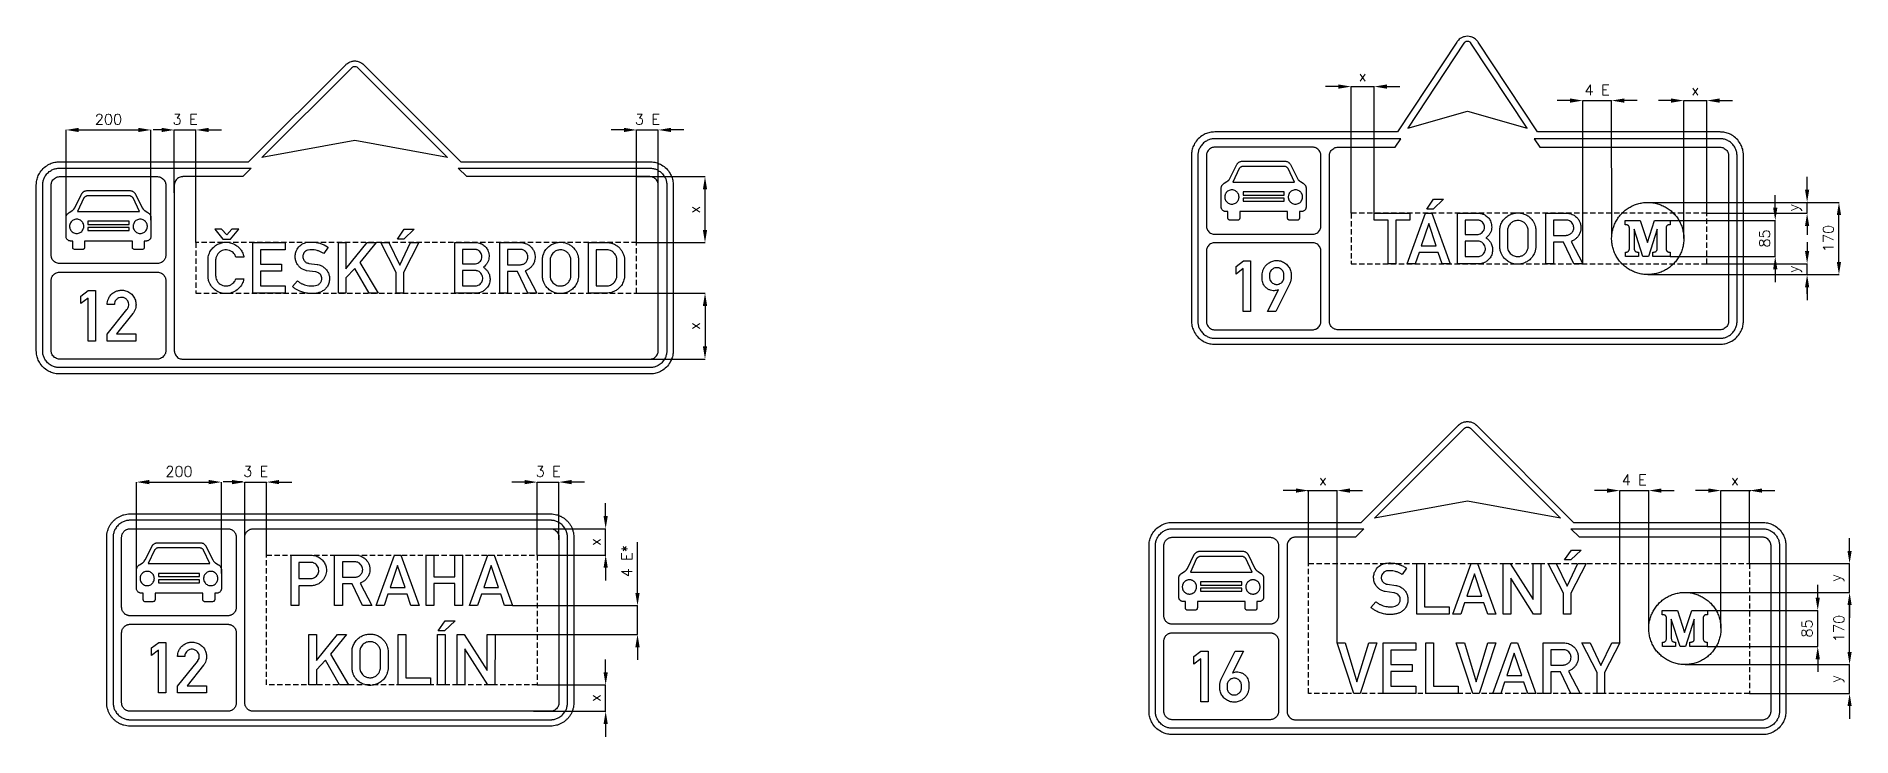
# Model space of a CAD drawing. Header units: millimetres. Extents: x -166 to 4110, y -5 to 1646.
import ezdxf

# ---------------------------------------------------------------- set-up
doc = ezdxf.new("R2010")
doc.units = ezdxf.units.MM
doc.header["$LTSCALE"] = 5
doc.linetypes.add('ČÁRKOVANÁX2', pattern=[1.5, 1, -0.5])
doc.layers.add('Kóty', color=2, linetype='Continuous')
doc.layers.add('Značka', color=7, linetype='Continuous')
doc.styles.get("Standard").update_dxf_attribs({"font": 'romand.shx', "height": 25})
doc.dimstyles.get("Standard").update_dxf_attribs({"dimtxt": 25, "dimasz": 30, "dimexe": 0.18, "dimexo": 0.0625, "dimgap": 12.5, "dimtad": 1, "dimdec": 0, "dimzin": 0, "dimdsep": 46, "dimtxsty": 'Standard', "dimcen": 0.09, "dimadec": 0, "dimazin": 0, "dimtfac": 1, "dimtdec": 0, "dimtofl": 0, "dimtmove": 0, "dimatfit": 3, "dimfxl": 1, "dimtolj": 1, "dimtzin": 0, "dimarcsym": 0})

msp = doc.modelspace()

# ---------------------------------------------------------------- texts
at = {"layer": 'Kóty', "char_height": 25, "attachment_point": 5}
for s, insert in [('\\A1;4 E', (3510.1, 1519)), ('\\A1;3 E', (184.4, 1449.8)), ('\\A1;3 E', (1273.4, 1449.8)), ('\\A1;3 E', (350.8, 620)), ('\\A1;3 E', (1039.7, 620)), ('\\A1;4 E', (3597.8, 600))]:
    msp.add_mtext(s, dxfattribs=dict(at, insert=insert))
at = {"layer": 'Kóty', "char_height": 25, "attachment_point": 5, "rotation": 90}
for s, insert in [('\\A1;y', (3975.6, 1241.8)), ('\\A1;y', (3975.6, 1096.8)), ('\\A1;4 E*', (1225, 408.6))]:
    msp.add_mtext(s, dxfattribs=dict(at, insert=insert))

# ---------------------------------------------------------------- blocks, each defined once
blk = doc.blocks.new('*D0')
at = {"layer": 'Defpoints', "color": 0, "transparency": 16777216}
for p in [(1014, 116.999505), (1005.17, 54.999505), (1175, 54.999505)]:
    blk.add_point(p, dxfattribs=at)
at = {"layer": 'Kóty', "color": 0, "lineweight": -2, "transparency": 16777216}
for p, q in [((1175, 146.999505), (1175, 176.999505)), ((1014.0625, 116.999505), (1175.18, 116.999505)), ((1005.2325, 54.999505), (1175.18, 54.999505)), ((1175, 24.999505), (1175, -5.000495))]:
    blk.add_line(p, q, dxfattribs=at)
at = {"layer": 'Kóty', "color": 0, "transparency": 16777216}
for points in [[(1170, 146.999505), (1180, 146.999505), (1175, 116.999505)], [(1170, 24.999505), (1180, 24.999505), (1175, 54.999505)]]:
    blk.add_solid(points, dxfattribs=at)
at = {"layer": 'Kóty', "color": 0, "transparency": 16777216, "insert": (1150, 85.999505), "char_height": 25, "attachment_point": 5, "rotation": 90}
blk.add_mtext('\\A1;x', dxfattribs=at)
blk = doc.blocks.new('*D1')
at = {"layer": 'Defpoints', "color": 0, "transparency": 16777216}
for p in [(1045, 484.999505), (1175, 484.999505), (1014, 422.999505)]:
    blk.add_point(p, dxfattribs=at)
at = {"layer": 'Kóty', "color": 0, "lineweight": -2, "transparency": 16777216}
for p, q in [((1175, 514.999505), (1175, 544.999505)), ((1045.0625, 484.999505), (1175.18, 484.999505)), ((1014.0625, 422.999505), (1175.18, 422.999505)), ((1175, 392.999505), (1175, 362.999505))]:
    blk.add_line(p, q, dxfattribs=at)
at = {"layer": 'Kóty', "color": 0, "transparency": 16777216}
for points in [[(1170, 514.999505), (1180, 514.999505), (1175, 484.999505)], [(1170, 392.999505), (1180, 392.999505), (1175, 422.999505)]]:
    blk.add_solid(points, dxfattribs=at)
at = {"layer": 'Kóty', "color": 0, "transparency": 16777216, "insert": (1150, 453.999505), "char_height": 25, "attachment_point": 5, "rotation": 90}
blk.add_mtext('\\A1;x', dxfattribs=at)
blk = doc.blocks.new('*D3')
at = {"layer": 'Defpoints', "color": 0, "transparency": 16777216}
for p in [(104, 1424.8), (-96, 1212.5), (104, 1212.5)]:
    blk.add_point(p, dxfattribs=at)
at = {"layer": 'Kóty', "color": 0, "lineweight": -2, "transparency": 16777216}
for p, q in [((-96, 1212.6), (-96, 1424.9)), ((-66, 1424.8), (74, 1424.8)), ((104, 1212.6), (104, 1424.9))]:
    blk.add_line(p, q, dxfattribs=at)
at = {"layer": 'Kóty', "color": 0, "transparency": 16777216}
for points in [[(-66, 1429.8), (-66, 1419.8), (-96, 1424.8)], [(74, 1429.8), (74, 1419.8), (104, 1424.8)]]:
    blk.add_solid(points, dxfattribs=at)
at = {"layer": 'Kóty', "color": 0, "transparency": 16777216, "insert": (4, 1449.8), "char_height": 25, "attachment_point": 5}
blk.add_mtext('\\A1;200', dxfattribs=at)
blk = doc.blocks.new('*D4')
at = {"layer": 'Defpoints', "color": 0, "transparency": 16777216}
for p in [(1248, 1314.8), (1409, 1314.8), (1248, 1159.3)]:
    blk.add_point(p, dxfattribs=at)
at = {"layer": 'Kóty', "color": 0, "lineweight": -2, "transparency": 16777216}
for p, q in [((1248.1, 1314.8), (1409.2, 1314.8)), ((1409, 1189.3), (1409, 1284.8)), ((1248.1, 1159.3), (1409.2, 1159.3))]:
    blk.add_line(p, q, dxfattribs=at)
at = {"layer": 'Kóty', "color": 0, "transparency": 16777216}
for points in [[(1404, 1284.8), (1414, 1284.8), (1409, 1314.8)], [(1404, 1189.3), (1414, 1189.3), (1409, 1159.3)]]:
    blk.add_solid(points, dxfattribs=at)
at = {"layer": 'Kóty', "color": 0, "transparency": 16777216, "insert": (1384, 1237), "char_height": 25, "attachment_point": 5, "rotation": 90}
blk.add_mtext('\\A1;x', dxfattribs=at)
blk = doc.blocks.new('*D5')
at = {"layer": 'Defpoints', "color": 0, "transparency": 16777216}
for p in [(1248, 1040.3), (1248, 884.8), (1409, 884.8)]:
    blk.add_point(p, dxfattribs=at)
at = {"layer": 'Kóty', "color": 0, "lineweight": -2, "transparency": 16777216}
for p, q in [((1248.1, 1040.3), (1409.2, 1040.3)), ((1409, 1010.3), (1409, 914.8)), ((1248.1, 884.8), (1409.2, 884.8))]:
    blk.add_line(p, q, dxfattribs=at)
at = {"layer": 'Kóty', "color": 0, "transparency": 16777216}
for points in [[(1404, 1010.3), (1414, 1010.3), (1409, 1040.3)], [(1404, 914.8), (1414, 914.8), (1409, 884.8)]]:
    blk.add_solid(points, dxfattribs=at)
at = {"layer": 'Kóty', "color": 0, "transparency": 16777216, "insert": (1384, 962.5), "char_height": 25, "attachment_point": 5, "rotation": 90}
blk.add_mtext('\\A1;x', dxfattribs=at)
blk = doc.blocks.new('*D6')
at = {"layer": 'Defpoints', "color": 0, "transparency": 16777216}
for p in [(270, 595.000505), (70, 389.129505), (270, 379.839505)]:
    blk.add_point(p, dxfattribs=at)
at = {"layer": 'Kóty', "color": 0, "lineweight": -2, "transparency": 16777216}
for p, q in [((70, 389.192005), (70, 595.180505)), ((100, 595.000505), (240, 595.000505)), ((270, 379.902005), (270, 595.180505))]:
    blk.add_line(p, q, dxfattribs=at)
at = {"layer": 'Kóty', "color": 0, "transparency": 16777216}
for points in [[(100, 600.000505), (100, 590.000505), (70, 595.000505)], [(240, 600.000505), (240, 590.000505), (270, 595.000505)]]:
    blk.add_solid(points, dxfattribs=at)
at = {"layer": 'Kóty', "color": 0, "transparency": 16777216, "insert": (170, 620.000505), "char_height": 25, "attachment_point": 5}
blk.add_mtext('\\A1;200', dxfattribs=at)
blk = doc.blocks.new('*D9')
at = {"layer": 'Defpoints', "color": 0, "transparency": 16777216}
for p in [(3868.8, 403), (4104.8, 403), (3716.4, 335)]:
    blk.add_point(p, dxfattribs=at)
at = {"layer": 'Kóty', "color": 0, "lineweight": -2, "transparency": 16777216}
for p, q in [((4104.8, 433), (4104.8, 463)), ((3868.9, 403), (4105, 403)), ((3716.4, 335), (4105, 335)), ((4104.8, 305), (4104.8, 275))]:
    blk.add_line(p, q, dxfattribs=at)
at = {"layer": 'Kóty', "color": 0, "transparency": 16777216}
for points in [[(4099.8, 433), (4109.8, 433), (4104.8, 403)], [(4099.8, 305), (4109.8, 305), (4104.8, 335)]]:
    blk.add_solid(points, dxfattribs=at)
at = {"layer": 'Kóty', "color": 0, "transparency": 16777216, "insert": (4075.6, 369), "char_height": 25, "attachment_point": 5, "rotation": 90}
blk.add_mtext('\\A1;y', dxfattribs=at)
blk = doc.blocks.new('*D10')
at = {"layer": 'Defpoints', "color": 0, "transparency": 16777216}
for p in [(3717.3, 165), (3868.8, 97), (4104.8, 97)]:
    blk.add_point(p, dxfattribs=at)
at = {"layer": 'Kóty', "color": 0, "lineweight": -2, "transparency": 16777216}
for p, q in [((4104.8, 195), (4104.8, 225)), ((3717.4, 165), (4105, 165)), ((3868.9, 97), (4105, 97)), ((4104.8, 67), (4104.8, 37))]:
    blk.add_line(p, q, dxfattribs=at)
at = {"layer": 'Kóty', "color": 0, "transparency": 16777216}
for points in [[(4099.8, 195), (4109.8, 195), (4104.8, 165)], [(4099.8, 67), (4109.8, 67), (4104.8, 97)]]:
    blk.add_solid(points, dxfattribs=at)
at = {"layer": 'Kóty', "color": 0, "transparency": 16777216, "insert": (4075.6, 131), "char_height": 25, "attachment_point": 5, "rotation": 90}
blk.add_mtext('\\A1;y', dxfattribs=at)
blk = doc.blocks.new('*D11')
at = {"layer": 'Defpoints', "color": 0, "transparency": 16777216}
for p in [(2830.8, 575), (2830.8, 403), (2897.8, 216)]:
    blk.add_point(p, dxfattribs=at)
at = {"layer": 'Kóty', "color": 0, "lineweight": -2, "transparency": 16777216}
for p, q in [((2800.8, 575), (2770.8, 575)), ((2830.8, 403.1), (2830.8, 575.2)), ((2897.8, 216.1), (2897.8, 575.2)), ((2927.8, 575), (2957.8, 575))]:
    blk.add_line(p, q, dxfattribs=at)
at = {"layer": 'Kóty', "color": 0, "transparency": 16777216}
for points in [[(2800.8, 580), (2800.8, 570), (2830.8, 575)], [(2927.8, 580), (2927.8, 570), (2897.8, 575)]]:
    blk.add_solid(points, dxfattribs=at)
at = {"layer": 'Kóty', "color": 0, "transparency": 16777216, "insert": (2864.3, 600), "char_height": 25, "attachment_point": 5}
blk.add_mtext('\\A1;x', dxfattribs=at)
blk = doc.blocks.new('*D12')
at = {"layer": 'Defpoints', "color": 0, "transparency": 16777216}
for p in [(3868.8, 575), (3868.8, 403), (3801.9, 250.8)]:
    blk.add_point(p, dxfattribs=at)
at = {"layer": 'Kóty', "color": 0, "lineweight": -2, "transparency": 16777216}
for p, q in [((3771.9, 575), (3741.9, 575)), ((3801.9, 250.9), (3801.9, 575.2)), ((3868.8, 403.1), (3868.8, 575.2)), ((3898.8, 575), (3928.8, 575))]:
    blk.add_line(p, q, dxfattribs=at)
at = {"layer": 'Kóty', "color": 0, "transparency": 16777216}
for points in [[(3771.9, 580), (3771.9, 570), (3801.9, 575)], [(3898.8, 580), (3898.8, 570), (3868.8, 575)]]:
    blk.add_solid(points, dxfattribs=at)
at = {"layer": 'Kóty', "color": 0, "transparency": 16777216, "insert": (3835.3, 600), "char_height": 25, "attachment_point": 5}
blk.add_mtext('\\A1;x', dxfattribs=at)
blk = doc.blocks.new('*D13')
at = {"layer": 'Defpoints', "color": 0, "transparency": 16777216}
for p in [(2985.2, 1527), (2930.8, 1228.5), (2985.2, 1228.5)]:
    blk.add_point(p, dxfattribs=at)
at = {"layer": 'Kóty', "color": 0, "lineweight": -2, "transparency": 16777216}
for p, q in [((2900.8, 1527), (2870.8, 1527)), ((2930.8, 1228.6), (2930.8, 1527.1)), ((2985.2, 1228.6), (2985.2, 1527.1)), ((3015.2, 1527), (3045.2, 1527))]:
    blk.add_line(p, q, dxfattribs=at)
at = {"layer": 'Kóty', "color": 0, "transparency": 16777216}
for points in [[(2900.8, 1532), (2900.8, 1522), (2930.8, 1527)], [(3015.2, 1532), (3015.2, 1522), (2985.2, 1527)]]:
    blk.add_solid(points, dxfattribs=at)
at = {"layer": 'Kóty', "color": 0, "transparency": 16777216, "insert": (2958, 1552), "char_height": 25, "attachment_point": 5}
blk.add_mtext('\\A1;x', dxfattribs=at)
blk = doc.blocks.new('*D14')
at = {"layer": 'Defpoints', "color": 0, "transparency": 16777216}
for p in [(3768.8, 1494), (3768.8, 1228.5), (3714.4, 1169)]:
    blk.add_point(p, dxfattribs=at)
at = {"layer": 'Kóty', "color": 0, "lineweight": -2, "transparency": 16777216}
for p, q in [((3684.4, 1494), (3654.4, 1494)), ((3714.4, 1169.1), (3714.4, 1494.2)), ((3768.8, 1228.6), (3768.8, 1494.2)), ((3798.8, 1494), (3828.8, 1494))]:
    blk.add_line(p, q, dxfattribs=at)
at = {"layer": 'Kóty', "color": 0, "transparency": 16777216}
for points in [[(3684.4, 1499), (3684.4, 1489), (3714.4, 1494)], [(3798.8, 1499), (3798.8, 1489), (3768.8, 1494)]]:
    blk.add_solid(points, dxfattribs=at)
at = {"layer": 'Kóty', "color": 0, "transparency": 16777216, "insert": (3741.6, 1519), "char_height": 25, "attachment_point": 5}
blk.add_mtext('\\A1;x', dxfattribs=at)
blk = doc.blocks.new('*D15')
at = {"layer": 'Defpoints', "color": 0, "transparency": 16777216}
for p in [(3682.5, 1211.5), (3929.8, 1211.5), (3682, 1126.5)]:
    blk.add_point(p, dxfattribs=at)
at = {"layer": 'Kóty', "color": 0, "lineweight": -2, "transparency": 16777216}
for p, q in [((3929.8, 1241.5), (3929.8, 1271.5)), ((3682.6, 1211.5), (3930, 1211.5)), ((3682.1, 1126.5), (3930, 1126.5)), ((3929.8, 1096.5), (3929.8, 1066.5))]:
    blk.add_line(p, q, dxfattribs=at)
at = {"layer": 'Kóty', "color": 0, "transparency": 16777216}
for points in [[(3924.8, 1241.5), (3934.8, 1241.5), (3929.8, 1211.5)], [(3924.8, 1096.5), (3934.8, 1096.5), (3929.8, 1126.5)]]:
    blk.add_solid(points, dxfattribs=at)
at = {"layer": 'Kóty', "color": 0, "transparency": 16777216, "insert": (3904.8, 1169), "char_height": 25, "attachment_point": 5, "rotation": 90}
blk.add_mtext('\\A1;85', dxfattribs=at)
blk = doc.blocks.new('*D16')
at = {"layer": 'Defpoints', "color": 0, "transparency": 16777216}
for p in [(3628.9, 1254), (4079.8, 1254), (3629.9, 1084)]:
    blk.add_point(p, dxfattribs=at)
at = {"layer": 'Kóty', "color": 0, "lineweight": -2, "transparency": 16777216}
for p, q in [((3629, 1254), (4080, 1254)), ((4079.8, 1114), (4079.8, 1224)), ((3630, 1084), (4080, 1084))]:
    blk.add_line(p, q, dxfattribs=at)
at = {"layer": 'Kóty', "color": 0, "transparency": 16777216}
for points in [[(4074.8, 1224), (4084.8, 1224), (4079.8, 1254)], [(4074.8, 1114), (4084.8, 1114), (4079.8, 1084)]]:
    blk.add_solid(points, dxfattribs=at)
at = {"layer": 'Kóty', "color": 0, "transparency": 16777216, "insert": (4054.8, 1169), "char_height": 25, "attachment_point": 5, "rotation": 90}
blk.add_mtext('\\A1;170', dxfattribs=at)
blk = doc.blocks.new('*D17')
at = {"layer": 'Defpoints', "color": 0, "transparency": 16777216}
for p in [(3770, 292.5), (3769.4, 207.5), (4029.8, 207.5)]:
    blk.add_point(p, dxfattribs=at)
at = {"layer": 'Kóty', "color": 0, "lineweight": -2, "transparency": 16777216}
for p, q in [((4029.8, 322.5), (4029.8, 352.5)), ((3770, 292.5), (4030, 292.5)), ((3769.5, 207.5), (4030, 207.5)), ((4029.8, 177.5), (4029.8, 147.5))]:
    blk.add_line(p, q, dxfattribs=at)
at = {"layer": 'Kóty', "color": 0, "transparency": 16777216}
for points in [[(4024.8, 322.5), (4034.8, 322.5), (4029.8, 292.5)], [(4024.8, 177.5), (4034.8, 177.5), (4029.8, 207.5)]]:
    blk.add_solid(points, dxfattribs=at)
at = {"layer": 'Kóty', "color": 0, "transparency": 16777216, "insert": (4004.8, 250), "char_height": 25, "attachment_point": 5, "rotation": 90}
blk.add_mtext('\\A1;85', dxfattribs=at)
blk = doc.blocks.new('*D18')
at = {"layer": 'Defpoints', "color": 0, "transparency": 16777216}
for p in [(3716.4, 335), (4104.8, 335), (3717.3, 165)]:
    blk.add_point(p, dxfattribs=at)
at = {"layer": 'Kóty', "color": 0, "lineweight": -2, "transparency": 16777216}
for p, q in [((3716.4, 335), (4105, 335)), ((4104.8, 195), (4104.8, 305)), ((3717.4, 165), (4105, 165))]:
    blk.add_line(p, q, dxfattribs=at)
at = {"layer": 'Kóty', "color": 0, "transparency": 16777216}
for points in [[(4099.8, 305), (4109.8, 305), (4104.8, 335)], [(4099.8, 195), (4109.8, 195), (4104.8, 165)]]:
    blk.add_solid(points, dxfattribs=at)
at = {"layer": 'Kóty', "color": 0, "transparency": 16777216, "insert": (4079.8, 250), "char_height": 25, "attachment_point": 5, "rotation": 90}
blk.add_mtext('\\A1;170', dxfattribs=at)

# ---------------------------------------------------------------- dimensions: what is measured, and where the dimension line sits
at = {"layer": 'Kóty'}
for base, p1, p2, picture, middle in [((2985.2, 1527), (2930.8, 1228.5), (2985.2, 1228.5), '*D13', (2958, 1552)), ((3768.8, 1494), (3714.4, 1169), (3768.8, 1228.5), '*D14', (3741.6, 1519)), ((2830.8, 575), (2897.8, 216), (2830.8, 403), '*D11', (2864.3, 600)), ((3868.8, 575), (3801.9, 250.8), (3868.8, 403), '*D12', (3835.3, 600))]:
    dim = msp.add_linear_dim(base=base, p1=p1, p2=p2, text='x', dimstyle='Standard', dxfattribs=at)
    dim.commit()
    dim.dimension.update_dxf_attribs({"geometry": picture, "text_midpoint": middle})
for base, p1, p2, picture, middle in [((104, 1424.8), (-96, 1212.5), (104, 1212.5), '*D3', (4, 1449.8)), ((270, 595), (70, 389.1), (270, 379.8), '*D6', (170, 620))]:
    dim = msp.add_linear_dim(base=base, p1=p1, p2=p2, dimstyle='Standard', dxfattribs=at)
    dim.commit()
    dim.dimension.update_dxf_attribs({"geometry": picture, "text_midpoint": middle})
for base, p1, p2, text, picture, middle in [((1409, 1314.8), (1248, 1159.3), (1248, 1314.8), 'x', '*D4', (1384, 1237)), ((1409, 884.8), (1248, 1040.3), (1248, 884.8), 'x', '*D5', (1384, 962.5)), ((1175, 485), (1014, 423), (1045, 485), 'x', '*D1', (1150, 454)), ((4104.8, 403), (3716.4, 335), (3868.8, 403), 'y', '*D9', (4075.6, 369)), ((4104.8, 97), (3717.3, 165), (3868.8, 97), 'y', '*D10', (4075.6, 131)), ((1175, 55), (1014, 117), (1005.2, 55), 'x', '*D0', (1150, 86))]:
    dim = msp.add_linear_dim(base=base, p1=p1, p2=p2, angle=90, text=text, dimstyle='Standard', dxfattribs=at)
    dim.commit()
    dim.dimension.update_dxf_attribs({"geometry": picture, "text_midpoint": middle})
for base, p1, p2, picture, middle in [((4079.8, 1254), (3629.9, 1084), (3628.9, 1254), '*D16', (4054.8, 1169)), ((3929.8, 1211.5), (3682, 1126.5), (3682.5, 1211.5), '*D15', (3904.8, 1169)), ((4029.8, 207.5), (3770, 292.5), (3769.4, 207.5), '*D17', (4004.8, 250)), ((4104.8, 335), (3717.3, 165), (3716.4, 335), '*D18', (4079.8, 250))]:
    dim = msp.add_linear_dim(base=base, p1=p1, p2=p2, angle=90, dimstyle='Standard', dxfattribs=at)
    dim.commit()
    dim.dimension.update_dxf_attribs({"geometry": picture, "text_midpoint": middle})

# ---------------------------------------------------------------- linework, layer by layer
at = {"layer": 'Kóty'}
for p, q in [((3446.4, 1494), (3416.4, 1494)), ((3476.4, 1109.5), (3476.4, 1494.2)), ((3544.7, 1175.7), (3544.4, 1494.2)), ((3604.4, 1494), (3574.4, 1494)), ((129, 1424.8), (109.1, 1424.8)), ((159, 1276.7), (159, 1424.9)), ((210, 1159.3), (210, 1424.9)), ((240, 1424.8), (270, 1424.8)), ((1218, 1424.8), (1188, 1424.8)), ((1248, 1159.3), (1248, 1424.9)), ((1299, 1159.3), (1299, 1424.9)), ((1359, 1424.8), (1329, 1424.8)), ((4004.8, 1284), (4004.8, 1314)), ((3629, 1254), (4005, 1254)), ((3768.9, 1228.5), (4005, 1228.5)), ((4004.8, 1198.5), (4004.8, 1177.4)), ((4004.8, 1160.6), (4004.8, 1139.5)), ((3630, 1084), (4005, 1084)), ((3768.9, 1109.5), (4005, 1109.5)), ((4004.8, 1054), (4004.8, 1024)), ((319.6, 595.9), (274.2, 595.5)), ((325, 465.1), (325, 595.2)), ((376, 423.1), (376, 595.2)), ((406, 595), (436, 595)), ((984, 595), (954, 595)), ((1014, 423.1), (1014, 595.2)), ((1065, 458.9), (1065, 595.2)), ((1125, 595), (1095, 595)), ((3533.8, 575), (3503.8, 575)), ((3563.8, 216.1), (3563.8, 575.2)), ((3631.8, 249.6), (3631.8, 575.2)), ((3661.8, 575), (3691.8, 575)), ((1250, 334), (1250, 453.3)), ((955.8, 304), (1250.2, 304)), ((914.4, 236.1), (1250.2, 236)), ((1250, 206), (1250, 176))]:
    msp.add_line(p, q, dxfattribs=at)
for points in [[(2930.8, 1527), (2985.2, 1527)], [(3476.4, 1494), (3544.4, 1494)], [(3714.4, 1494), (3768.8, 1494)], [(159, 1424.8), (210, 1424.8)], [(1248, 1424.8), (1299, 1424.8)], [(4004.8, 1271), (4004.8, 1299)], [(4004.8, 1228.5), (4004.8, 1254)], [(3929.8, 1126.5), (3929.8, 1211.5)], [(4004.8, 1084), (4004.8, 1109.5)], [(4004.8, 1039), (4004.8, 1067)], [(325, 595), (376, 595)], [(1014, 595), (1065, 595)], [(2827.4, 575), (2897.8, 575)], [(3563.8, 575), (3631.8, 575)], [(3801.9, 575), (3872.3, 575)], [(1175, 423.1), (1175, 485)], [(4104.8, 335), (4104.8, 403)], [(1250, 236), (1250, 304)], [(4029.8, 207.5), (4029.8, 292.5)], [(4104.8, 97), (4104.8, 165)], [(1175, 55), (1175, 117)]]:
    msp.add_lwpolyline(points, dxfattribs=at)
for points in [[(3446.4, 1499), (3446.4, 1489), (3476.4, 1494)], [(3574.4, 1499), (3574.4, 1489), (3544.4, 1494)], [(129, 1429.8), (129, 1419.8), (159, 1424.8)], [(240, 1429.8), (240, 1419.8), (210, 1424.8)], [(1218, 1429.8), (1218, 1419.8), (1248, 1424.8)], [(1329, 1429.8), (1329, 1419.8), (1299, 1424.8)], [(3999.8, 1284), (4009.8, 1284), (4004.8, 1254)], [(3999.8, 1198.5), (4009.8, 1198.5), (4004.8, 1228.5)], [(3999.8, 1139.5), (4009.8, 1139.5), (4004.8, 1109.5)], [(3999.8, 1054), (4009.8, 1054), (4004.8, 1084)], [(295, 600), (295, 590), (325, 595)], [(406, 600), (406, 590), (376, 595)], [(984, 600), (984, 590), (1014, 595)], [(1095, 600), (1095, 590), (1065, 595)], [(3533.8, 580), (3533.8, 570), (3563.8, 575)], [(3661.8, 580), (3661.8, 570), (3631.8, 575)], [(1245, 334), (1255, 334), (1250, 304)], [(1245, 206), (1255, 206), (1250, 236)]]:
    msp.add_solid(points, dxfattribs=at)
at = {"layer": 'Značka', "color": 5}
for points in [[(3104.8, 920), (3799.8, 920, 0.003568), (3802.7, 920.1, 0.010737), (3805.5, 920.3, 0.055714), (3816.8, 922.6, 0.056169), (3827.3, 927.3, 0.069692), (3838.7, 936, 0.068361), (3847.4, 947.5, 0.056439), (3852.3, 958, 0.061134), (3854.5, 969.2), (3854.7, 972.1), (3854.8, 975), (3854.8, 1365, 0.003607), (3854.7, 1367.8, 0.010734), (3854.5, 1370.7, 0.055725), (3852.2, 1382, 0.056159), (3847.4, 1392.5, 0.069675), (3838.8, 1403.9, 0.068352), (3827.3, 1412.6, 0.056434), (3816.8, 1417.4, 0.061125), (3805.5, 1419.7, 0.012223), (3802.7, 1419.9, 0.004033), (3799.8, 1420), (3369.8, 1420), (3229.8, 1632), (3229, 1633.2), (3228.1, 1634.4, 0.052588), (3224, 1638.6, 0.052743), (3219, 1641.9, 0.065605), (3212.1, 1644.6, 0.065801), (3204.8, 1645.5, 0.065493), (3197.5, 1644.6, 0.063858), (3190.6, 1641.9, 0.052748), (3185.6, 1638.7, 0.0576), (3181.5, 1634.4), (3180.6, 1633.2), (3179.8, 1632), (3039.8, 1420), (2609.8, 1420), (2606.9, 1419.9), (2604, 1419.7, 0.055717), (2592.8, 1417.4, 0.056155), (2582.3, 1412.6, 0.069693), (2570.9, 1403.9, 0.068358), (2562.2, 1392.5, 0.056426), (2557.3, 1382, 0.061121), (2555.1, 1370.7, 0.012204), (2554.9, 1367.8, 0.004069), (2554.8, 1365), (2554.8, 975, 0.003577), (2554.9, 972.1, 0.010727), (2555.1, 969.2, 0.055715), (2557.4, 958, 0.056163), (2562.2, 947.5, 0.069691), (2570.8, 936, 0.068358), (2582.3, 927.3, 0.056432), (2592.8, 922.5, 0.061123), (2604, 920.3), (2606.9, 920.1), (2609.8, 920), (3104.8, 920)], [(3064.4, 1429), (3204.8, 1469), (3345.2, 1429), (3213.1, 1629.1), (3212.9, 1629.5), (3212.6, 1629.9, 0.052589), (3211.2, 1631.3, 0.05277), (3209.5, 1632.4, 0.065562), (3207.2, 1633.3, 0.065783), (3204.8, 1633.6, 0.065493), (3202.4, 1633.3, 0.063886), (3200.1, 1632.4, 0.052742), (3198.4, 1631.3, 0.057584), (3197, 1629.9), (3196.7, 1629.5), (3196.5, 1629.1), (3064.4, 1429)], [(334, 1349.8), (562.8, 1578.5), (563.9, 1579.6), (565.1, 1580.6, -0.055691), (570.3, 1584.1, -0.056176), (576.2, 1586.3, -0.069709), (584, 1587.4, -0.068355), (591.8, 1586.3, -0.056457), (597.7, 1584.1, -0.061146), (602.9, 1580.6), (604.1, 1579.6), (605.2, 1578.5), (834, 1349.8), (1279, 1349.8), (1281.9, 1349.6), (1284.8, 1349.5, -0.05575), (1296, 1347.1, -0.056159), (1306.5, 1342.4, -0.069691), (1318, 1333.7, -0.068355), (1326.6, 1322.3, -0.056421), (1331.5, 1311.7, -0.061131), (1333.7, 1300.5, -0.012181), (1333.9, 1297.6, -0.004117), (1334, 1294.8), (1334, 904.8, -0.003606), (1333.9, 901.9, -0.010731), (1333.7, 899, -0.055708), (1331.4, 887.8, -0.05615), (1326.6, 877.3, -0.069687), (1318, 865.8, -0.068364), (1306.5, 857.1, -0.056435), (1296, 852.3, -0.061122), (1284.8, 850.1), (1281.9, 849.9), (1279, 849.8), (-111, 849.8), (-113.9, 849.9), (-116.7, 850.1, -0.055706), (-128, 852.4, -0.056174), (-138.5, 857.1, -0.069685), (-149.9, 865.8, -0.068354), (-158.6, 877.3, -0.056421), (-163.5, 887.8, -0.06112), (-165.7, 899, -0.012203), (-165.9, 901.9, -0.004065), (-166, 904.8), (-166, 1294.8, -0.003578), (-165.9, 1297.6, -0.010723), (-165.7, 1300.5, -0.055708), (-163.4, 1311.7, -0.056162), (-158.6, 1322.3, -0.0697), (-150, 1333.7, -0.068362), (-138.5, 1342.4, -0.056437), (-128, 1347.2, -0.061144), (-116.7, 1349.5), (-113.9, 1349.7), (-111, 1349.8), (334, 1349.8)], [(3204.8, 934), (3799.8, 934, 0.00359), (3801.9, 934.1, 0.010709), (3804, 934.2, 0.055715), (3812.2, 935.9, 0.056165), (3819.8, 939.4, 0.069687), (3828.1, 945.7, 0.06836), (3834.4, 954, 0.056428), (3837.9, 961.6, 0.061129), (3839.6, 969.8), (3839.7, 971.9), (3839.8, 974), (3839.8, 1364, 0.003619), (3839.7, 1366.1, 0.01068), (3839.6, 1368.2, 0.055729), (3837.9, 1376.4, 0.056165), (3834.4, 1384, 0.069692), (3828.1, 1392.3, 0.068356), (3819.8, 1398.6, 0.056428), (3812.2, 1402.2, 0.061129), (3804, 1403.8, 0.012254), (3801.9, 1403.9), (3799.8, 1404), (3361.7, 1404), (3374.9, 1384), (3799.8, 1384), (3800.8, 1384, -0.010611), (3801.9, 1383.9, -0.055701), (3806, 1383.1, -0.056165), (3809.8, 1381.3, -0.069696), (3814, 1378.2, -0.068379), (3817.1, 1374, -0.056427), (3818.9, 1370.2, -0.061091), (3819.7, 1366.1, -0.01213), (3819.8, 1365.1, -0.004087), (3819.8, 1364), (3819.8, 974), (3819.8, 973), (3819.7, 971.9, -0.055695), (3818.8, 967.8, -0.056165), (3817.1, 964, -0.069682), (3814, 959.8, -0.06837), (3809.8, 956.7, -0.05644), (3806, 954.9, -0.061106), (3801.9, 954.1, -0.012262), (3800.8, 954, -0.004029), (3799.8, 954), (3204.8, 954), (2899.8, 954), (2898.8, 954), (2897.7, 954.1, -0.055726), (2893.6, 955, -0.056168), (2889.8, 956.7, -0.069705), (2885.6, 959.8, -0.068359), (2882.5, 964, -0.056422), (2880.7, 967.8, -0.061129), (2879.9, 971.9, -0.012228), (2879.8, 973), (2879.8, 974), (2879.8, 1364, -0.003529), (2879.8, 1365.1, -0.010727), (2879.9, 1366.1, -0.055729), (2880.7, 1370.2, -0.056159), (2882.5, 1374, -0.069705), (2885.6, 1378.2, -0.068336), (2889.8, 1381.3, -0.056415), (2893.6, 1383.1, -0.061087), (2897.7, 1383.9), (2898.8, 1384), (2899.8, 1384), (3034.7, 1384), (3047.9, 1404), (2609.8, 1404), (2607.7, 1403.9), (2605.6, 1403.8, 0.055727), (2597.4, 1402.1, 0.056169), (2589.8, 1398.6, 0.069694), (2581.5, 1392.3, 0.068347), (2575.2, 1384, 0.056428), (2571.6, 1376.4, 0.061122), (2570, 1368.2, 0.012207), (2569.9, 1366.1, 0.004067), (2569.8, 1364), (2569.8, 974, 0.003576), (2569.9, 971.9, 0.010723), (2570, 969.8, 0.055716), (2571.7, 961.6, 0.056165), (2575.2, 954, 0.069689), (2581.5, 945.7, 0.068355), (2589.8, 939.4, 0.056436), (2597.4, 935.9, 0.061122), (2605.6, 934.2), (2607.7, 934.1), (2609.8, 934), (3204.8, 934)], [(2609.8, 1179), (2839.8, 1179), (2840.8, 1179), (2841.9, 1179.1, 0.055755), (2846, 1180, 0.056142), (2849.8, 1181.7, 0.069682), (2854, 1184.8, 0.068361), (2857.1, 1189, 0.056409), (2858.9, 1192.8, 0.061127), (2859.7, 1196.9, 0.012188), (2859.8, 1198, 0.004087), (2859.8, 1199), (2859.8, 1364), (2859.8, 1365.1, 0.010698), (2859.7, 1366.1, 0.055715), (2858.8, 1370.2, 0.056165), (2857.1, 1374, 0.069705), (2854, 1378.2, 0.068336), (2849.8, 1381.3, 0.056415), (2846, 1383.1, 0.061087), (2841.9, 1383.9), (2840.8, 1384), (2839.8, 1384), (2609.8, 1384), (2608.8, 1384), (2607.7, 1383.9, 0.055697), (2603.6, 1383.1, 0.05617), (2599.8, 1381.3, 0.069682), (2595.6, 1378.2, 0.068359), (2592.5, 1374, 0.056437), (2590.7, 1370.2, 0.061127), (2589.9, 1366.1, 0.012203), (2589.8, 1365.1, 0.004073), (2589.8, 1364), (2589.8, 1199), (2589.8, 1198, 0.010734), (2589.9, 1196.9, 0.055715), (2590.7, 1192.8, 0.056162), (2592.5, 1189, 0.069701), (2595.6, 1184.8, 0.068337), (2599.8, 1181.7, 0.056414), (2603.6, 1179.9, 0.061115), (2607.7, 1179.1), (2608.8, 1179), (2609.8, 1179)], [(340.2, 1334.8), (320.2, 1314.8), (179, 1314.8), (178, 1314.7), (176.9, 1314.6, 0.055669), (172.8, 1313.8, 0.056224), (169, 1312.1, 0.069709), (164.8, 1308.9, 0.06835), (161.7, 1304.8, 0.05643), (159.9, 1300.9, 0.06112), (159.1, 1296.8), (159, 1295.8), (159, 1294.8), (159, 904.8), (159, 903.7), (159.1, 902.7, 0.055711), (159.9, 898.6, 0.056169), (161.7, 894.8, 0.069683), (164.8, 890.6, 0.068395), (169, 887.4, 0.056497), (172.8, 885.7, 0.061087), (176.9, 884.9), (178, 884.8), (179, 884.8), (1279, 884.8), (1280, 884.8), (1281.1, 884.9, 0.055786), (1285.2, 885.7, 0.056218), (1289, 887.4, 0.069716), (1293.2, 890.6, 0.068301), (1296.3, 894.8, 0.056389), (1298.1, 898.6, 0.061076), (1298.9, 902.7, 0.012143), (1299, 903.7, 0.00408), (1299, 904.8), (1299, 1294.8), (1299, 1295.8, 0.01062), (1298.9, 1296.8, 0.055705), (1298, 1300.9, 0.056155), (1296.3, 1304.8, 0.069709), (1293.2, 1308.9, 0.068399), (1289, 1312.1, 0.0564), (1285.2, 1313.8, 0.061091), (1281.1, 1314.6), (1280, 1314.7), (1279, 1314.8), (847.8, 1314.8), (827.8, 1334.8), (1279, 1334.8), (1281.1, 1334.7), (1283.2, 1334.5, -0.055695), (1291.4, 1332.9, -0.056165), (1299, 1329.4, -0.069682), (1307.3, 1323.1, -0.06837), (1313.6, 1314.8, -0.056429), (1317.2, 1307.1, -0.061127), (1318.8, 1298.9, -0.012262), (1318.9, 1296.8, -0.004145), (1319, 1294.8), (1319, 904.8, -0.003622), (1318.9, 902.7, -0.010675), (1318.8, 900.6, -0.055725), (1317.1, 892.4, -0.056176), (1313.6, 884.8, -0.069687), (1307.3, 876.4, -0.068355), (1299, 870.1, -0.056468), (1291.4, 866.6, -0.061143), (1283.2, 865), (1281.1, 864.8), (1279, 864.8), (-111, 864.8), (-113.1, 864.8), (-115.2, 865, -0.055698), (-123.4, 866.7, -0.056169), (-131, 870.1, -0.069684), (-139.3, 876.4, -0.068349), (-145.6, 884.8, -0.056416), (-149.2, 892.4, -0.061116), (-150.8, 900.6, -0.012201), (-150.9, 902.7), (-151, 904.8), (-151, 1294.8, -0.003574), (-150.9, 1296.8, -0.010735), (-150.8, 1298.9, -0.055717), (-149.1, 1307.1, -0.056162), (-145.6, 1314.8, -0.069702), (-139.3, 1323.1, -0.068373), (-131, 1329.4, -0.056415), (-123.4, 1332.9, -0.061144), (-115.2, 1334.5), (-113.1, 1334.7), (-111, 1334.8), (340.2, 1334.8)], [(2776.1, 1351.1), (2777.3, 1350.9), (2778.5, 1350.7), (2779.4, 1350.4), (2780.4, 1350.1), (2781.5, 1349.7), (2782.5, 1349.1), (2783.5, 1348.5), (2784.4, 1347.7), (2785.2, 1347), (2786, 1346.2), (2786.7, 1345.4), (2787.3, 1344.4), (2787.7, 1343.7), (2788.1, 1343), (2804.3, 1310.6), (2806.4, 1307.4), (2806.7, 1307.1), (2807.1, 1306.7), (2807.5, 1306.3), (2807.9, 1305.9), (2808.3, 1305.5), (2808.7, 1305.2), (2809.1, 1304.9), (2809.5, 1304.6), (2809.9, 1304.3), (2810.2, 1304.1), (2810.9, 1303.6), (2811.5, 1303.2), (2817.6, 1299.3), (2818.5, 1298.7), (2819.4, 1298.1), (2820.3, 1297.3), (2821.2, 1296.5), (2821.9, 1295.6), (2822.5, 1294.7), (2823, 1293.8), (2823.5, 1292.9), (2823.9, 1292.1), (2824.2, 1291.3), (2824.4, 1290.2), (2824.7, 1289.1), (2824.7, 1288.6), (2824.8, 1288.1), (2824.8, 1243.3, -0.007011), (2824.6, 1242, -0.021104), (2824.4, 1240.7, -0.033758), (2824, 1239.2, -0.040455), (2823.4, 1237.9, -0.037466), (2822.6, 1236.7), (2821.7, 1235.7), (2820.8, 1234.9), (2819.7, 1234.1), (2818.8, 1233.5), (2817.8, 1233.1), (2816.5, 1232.7), (2815.1, 1232.4), (2814.4, 1232.3), (2813.8, 1232.3), (2809.1, 1232.3), (2809.1, 1217.5, -0.014696), (2808.9, 1216.5, -0.044451), (2808.7, 1215.5, -0.079504), (2808, 1214.1, -0.08528), (2806.9, 1213, -0.082651), (2805.3, 1212.3), (2803.6, 1211.9), (2786.5, 1211.9), (2785.1, 1212.2), (2783.8, 1212.7, -0.076946), (2782.6, 1213.6, -0.081072), (2781.7, 1214.8, -0.063457), (2781.3, 1216.2, -0.020488), (2781, 1217.5), (2781, 1232.3), (2668.6, 1232.3), (2668.6, 1217.5, -0.014132), (2668.4, 1216.5, -0.042584), (2668.2, 1215.5, -0.079359), (2667.4, 1214.1, -0.086028), (2666.3, 1213, -0.078941), (2664.8, 1212.3), (2663.1, 1211.9), (2646, 1211.9), (2644.5, 1212.2), (2643.2, 1212.8, -0.077213), (2642, 1213.7, -0.081544), (2641.2, 1214.9, -0.064421), (2640.7, 1216.2, -0.020761), (2640.5, 1217.5), (2640.5, 1232.3), (2635.8, 1232.3), (2635, 1232.4), (2634.2, 1232.5), (2632.9, 1232.7), (2631.7, 1233.1), (2630.7, 1233.5), (2629.9, 1234.1), (2628.8, 1234.9), (2627.8, 1235.8), (2626.9, 1236.9), (2626.1, 1238.1, -0.041758), (2625.5, 1239.5, -0.033861), (2625.1, 1241), (2624.9, 1242.2), (2624.8, 1243.3), (2624.8, 1288.1), (2624.9, 1288.7), (2625, 1289.3), (2625.2, 1290.4), (2625.5, 1291.4), (2625.7, 1292.2), (2626.1, 1292.9), (2626.6, 1293.9), (2627.2, 1294.8), (2627.8, 1295.8), (2628.6, 1296.6), (2629.5, 1297.5), (2630.4, 1298.2), (2631.2, 1298.8), (2632, 1299.3), (2638.1, 1303.2), (2638.7, 1303.6), (2639.4, 1304.1), (2639.7, 1304.3), (2640.1, 1304.6), (2640.5, 1304.9), (2640.9, 1305.2), (2641.3, 1305.6), (2641.7, 1306), (2642.2, 1306.4), (2642.6, 1306.8), (2642.9, 1307.1), (2643.2, 1307.4), (2645.3, 1310.6), (2661.4, 1343), (2661.8, 1343.5), (2662.1, 1344.1), (2662.7, 1345.1), (2663.4, 1346), (2664, 1346.7), (2664.7, 1347.3), (2665.6, 1348.1), (2666.6, 1348.8), (2667.7, 1349.4), (2668.8, 1350), (2670.1, 1350.4), (2671.4, 1350.7), (2672.4, 1350.9), (2673.5, 1351.1), (2776.1, 1351.1)], [(-111, 1109.8), (-111.1, 1109.8), (-111.2, 1109.8), (-113.7, 1109.9), (-116.3, 1110.5), (-118.7, 1111.3), (-121, 1112.5), (-123.2, 1113.9), (-125.1, 1115.6), (-126.9, 1117.6), (-128.3, 1119.7), (-129.5, 1122), (-130.3, 1124.5, -0.034139), (-130.8, 1127, -0.036752), (-131, 1129.6), (-131, 1129.7), (-131, 1129.8), (-131, 1294.8), (-131, 1294.8), (-131, 1294.9, -0.032175), (-130.8, 1297.5, -0.035421), (-130.3, 1300, -0.03625), (-129.5, 1302.5), (-128.3, 1304.8), (-126.9, 1307), (-125.1, 1308.9), (-123.2, 1310.6), (-121, 1312), (-118.7, 1313.2), (-116.3, 1314), (-113.7, 1314.6), (-111.2, 1314.8), (-111.1, 1314.8), (-111, 1314.8), (119, 1314.8), (119.1, 1314.8), (119.2, 1314.8), (121.7, 1314.6), (124.3, 1314), (126.7, 1313.2), (129, 1312), (131.2, 1310.6), (133.1, 1308.9), (134.9, 1307), (136.3, 1304.8), (137.5, 1302.5, -0.033442), (138.3, 1300, -0.034124), (138.8, 1297.5, -0.036746), (139, 1294.9), (139, 1294.8), (139, 1294.8), (139, 1129.8), (139, 1129.7), (139, 1129.6, -0.032173), (138.8, 1127, -0.035436), (138.3, 1124.5, -0.036255), (137.5, 1122, -0.034372), (136.3, 1119.7), (134.9, 1117.6), (133.1, 1115.6), (131.2, 1113.9), (129, 1112.5), (126.7, 1111.3), (124.3, 1110.5), (121.7, 1109.9), (119.2, 1109.8), (119.1, 1109.8), (119, 1109.8), (-111, 1109.8)], [(2666.8, 1266.9, 0.009637), (2666.6, 1269, 0.02922), (2666.3, 1271, 0.03849), (2665.6, 1273.1, 0.034241), (2664.6, 1275.1, 0.033144), (2663.4, 1277, 0.034302), (2662, 1278.6), (2660.4, 1280.1), (2658.6, 1281.3), (2656.6, 1282.4), (2654.5, 1283.1), (2652.4, 1283.5), (2650.2, 1283.7), (2648, 1283.6), (2645.8, 1283.2), (2643.7, 1282.5), (2641.8, 1281.6), (2639.9, 1280.4), (2638.2, 1278.9), (2636.8, 1277.3, 0.034417), (2635.5, 1275.5, 0.034402), (2634.5, 1273.5, 0.034425), (2633.8, 1271.5, 0.034411), (2633.3, 1269.3, 0.034416), (2633.2, 1267.1, 0.034403), (2633.3, 1264.9, 0.034399), (2633.7, 1262.8, 0.03441), (2634.3, 1260.7, 0.034419), (2635.3, 1258.7, 0.034431), (2636.5, 1256.8, 0.034413), (2637.9, 1255.2), (2639.6, 1253.7), (2641.4, 1252.5), (2643.3, 1251.4), (2645.4, 1250.7), (2647.6, 1250.3), (2649.8, 1250.1), (2651.9, 1250.2), (2654.1, 1250.6), (2656.2, 1251.3), (2658.2, 1252.2), (2660, 1253.4), (2661.7, 1254.9, 0.03441), (2663.2, 1256.5, 0.034563), (2664.4, 1258.3, 0.034419), (2665.4, 1260.3, 0.033697), (2666.2, 1262.3, 0.03448), (2666.6, 1264.5, 0.037302), (2666.8, 1266.7), (2666.8, 1266.8), (2666.8, 1266.9)], [(2816.4, 1266.9, 0.00963), (2816.3, 1269, 0.029234), (2815.9, 1271, 0.03851), (2815.3, 1273.1, 0.034247), (2814.3, 1275.1, 0.033144), (2813.1, 1277, 0.034303), (2811.7, 1278.6, 0.034656), (2810, 1280.1), (2808.2, 1281.3), (2806.3, 1282.4), (2804.2, 1283.1), (2802, 1283.5), (2799.8, 1283.7), (2797.6, 1283.6), (2795.5, 1283.2), (2793.4, 1282.5), (2791.4, 1281.6), (2789.6, 1280.4, 0.034496), (2787.9, 1278.9, 0.034413), (2786.4, 1277.3, 0.034417), (2785.2, 1275.5, 0.034402), (2784.2, 1273.5, 0.034425), (2783.4, 1271.5, 0.034398), (2783, 1269.3, 0.034409), (2782.8, 1267.1, 0.03441), (2782.9, 1264.9, 0.034419), (2783.3, 1262.8, 0.034417), (2784, 1260.7, 0.034407), (2785, 1258.7, 0.034431), (2786.1, 1256.8, 0.034423), (2787.6, 1255.2, 0.034433), (2789.2, 1253.7), (2791, 1252.5), (2793, 1251.4), (2795.1, 1250.7), (2797.2, 1250.3), (2799.4, 1250.1), (2801.6, 1250.2), (2803.8, 1250.6), (2805.9, 1251.3), (2807.8, 1252.2), (2809.7, 1253.4, 0.034387), (2811.4, 1254.9, 0.034415), (2812.8, 1256.5, 0.034558), (2814.1, 1258.3, 0.0344), (2815.1, 1260.3, 0.033704), (2815.8, 1262.3, 0.034487), (2816.3, 1264.5, 0.037295), (2816.4, 1266.7), (2816.4, 1266.8), (2816.4, 1266.9)], [(55.3, 1281.8), (56.5, 1281.6), (57.7, 1281.4), (58.7, 1281.2), (59.6, 1280.9), (60.7, 1280.4), (61.7, 1279.9), (62.7, 1279.2), (63.6, 1278.5), (64.5, 1277.8), (65.2, 1277), (65.9, 1276.1), (66.5, 1275.2), (66.9, 1274.5), (67.3, 1273.7), (83.5, 1241.3), (85.6, 1238.2), (85.9, 1237.8), (86.3, 1237.4), (86.7, 1237), (87.1, 1236.6), (87.5, 1236.3), (87.9, 1235.9), (88.3, 1235.6), (88.7, 1235.3), (89.1, 1235.1), (89.4, 1234.8), (90.1, 1234.4), (90.7, 1234), (96.8, 1230), (97.7, 1229.5), (98.6, 1228.8), (99.5, 1228.1), (100.4, 1227.2), (101.1, 1226.4), (101.7, 1225.5), (102.2, 1224.6), (102.7, 1223.7), (103.1, 1222.9), (103.4, 1222), (103.7, 1221), (103.9, 1219.9), (103.9, 1219.4), (104, 1218.9), (104, 1174.1), (103.8, 1172.7), (103.6, 1171.4), (103.2, 1170), (102.6, 1168.6), (101.8, 1167.5), (100.9, 1166.5), (100, 1165.6), (98.9, 1164.8), (98, 1164.3), (97, 1163.8), (95.7, 1163.4), (94.3, 1163.2), (93.7, 1163.1), (93, 1163), (88.3, 1163), (88.3, 1148.3), (88.1, 1147.2, -0.044399), (87.9, 1146.2, -0.079404), (87.2, 1144.8), (86.1, 1143.8), (84.5, 1143.1), (82.8, 1142.7), (65.7, 1142.7), (64.3, 1143), (63, 1143.5), (61.8, 1144.4), (60.9, 1145.6), (60.5, 1146.9), (60.2, 1148.3), (60.2, 1163), (-52.2, 1163), (-52.2, 1148.3), (-52.4, 1147.2), (-52.6, 1146.2, -0.079467), (-53.4, 1144.8), (-54.5, 1143.8), (-56, 1143.1), (-57.7, 1142.7), (-74.8, 1142.7), (-76.3, 1143), (-77.6, 1143.5), (-78.8, 1144.4), (-79.6, 1145.6), (-80.1, 1146.9), (-80.3, 1148.3), (-80.3, 1163), (-85, 1163), (-85.8, 1163.1), (-86.6, 1163.2), (-87.9, 1163.5), (-89.1, 1163.9), (-90.1, 1164.3), (-90.9, 1164.8), (-92, 1165.6), (-93, 1166.6), (-93.9, 1167.7), (-94.7, 1168.9), (-95.3, 1170.3), (-95.7, 1171.7), (-95.9, 1172.9), (-96, 1174.1), (-96, 1218.9), (-95.9, 1219.5), (-95.8, 1220.1), (-95.6, 1221.1), (-95.3, 1222.1), (-95.1, 1222.9), (-94.7, 1223.7), (-94.2, 1224.6), (-93.6, 1225.6), (-93, 1226.5), (-92.2, 1227.4), (-91.3, 1228.2), (-90.4, 1229), (-89.6, 1229.5), (-88.8, 1230), (-82.7, 1234), (-82.1, 1234.4), (-81.4, 1234.8), (-81.1, 1235.1), (-80.7, 1235.3), (-80.3, 1235.6), (-79.9, 1236), (-79.5, 1236.3), (-79.1, 1236.7), (-78.6, 1237.1), (-78.2, 1237.5), (-77.9, 1237.9), (-77.6, 1238.2), (-75.5, 1241.3), (-59.3, 1273.7), (-59, 1274.3), (-58.7, 1274.9), (-58.1, 1275.8), (-57.4, 1276.8), (-56.8, 1277.4), (-56.1, 1278.1), (-55.2, 1278.8), (-54.2, 1279.5), (-53.1, 1280.2), (-52, 1280.7), (-50.7, 1281.2), (-49.4, 1281.5), (-48.4, 1281.7), (-47.3, 1281.8), (55.3, 1281.8)], [(-54, 1197.6), (-54.2, 1199.7, 0.029223), (-54.5, 1201.8, 0.038445), (-55.2, 1203.9), (-56.2, 1205.9), (-57.4, 1207.7), (-58.8, 1209.4), (-60.4, 1210.9), (-62.2, 1212.1), (-64.2, 1213.1), (-66.3, 1213.8), (-68.4, 1214.3), (-70.6, 1214.5), (-72.8, 1214.3), (-75, 1213.9), (-77.1, 1213.3), (-79, 1212.3), (-80.9, 1211.1), (-82.6, 1209.7), (-84, 1208.1), (-85.3, 1206.2), (-86.3, 1204.3), (-87, 1202.2, 0.034445), (-87.5, 1200.1, 0.034411), (-87.6, 1197.9, 0.034418), (-87.5, 1195.7, 0.034423), (-87.1, 1193.5, 0.034425), (-86.4, 1191.4), (-85.5, 1189.4), (-84.3, 1187.6), (-82.9, 1185.9), (-81.2, 1184.4), (-79.4, 1183.2), (-77.5, 1182.2), (-75.4, 1181.5), (-73.2, 1181), (-71, 1180.8), (-68.9, 1180.9), (-66.7, 1181.4), (-64.6, 1182), (-62.6, 1183), (-60.8, 1184.2), (-59.1, 1185.6), (-57.6, 1187.2), (-56.4, 1189.1), (-55.4, 1191), (-54.6, 1193.1, 0.03447), (-54.2, 1195.2, 0.037293), (-54, 1197.4), (-54, 1197.5), (-54, 1197.6)], [(95.6, 1197.6, 0.009624), (95.5, 1199.7, 0.029226), (95.1, 1201.8, 0.038458), (94.5, 1203.9), (93.5, 1205.9), (92.3, 1207.7), (90.9, 1209.4), (89.2, 1210.9), (87.4, 1212.1), (85.5, 1213.1), (83.4, 1213.8), (81.2, 1214.3), (79, 1214.5), (76.9, 1214.3), (74.7, 1213.9), (72.6, 1213.3), (70.6, 1212.3), (68.8, 1211.1), (67.1, 1209.7), (65.6, 1208.1), (64.4, 1206.2), (63.4, 1204.3), (62.6, 1202.2, 0.034448), (62.2, 1200.1, 0.034414), (62, 1197.9, 0.034415), (62.1, 1195.7, 0.034419), (62.5, 1193.5, 0.034425), (63.2, 1191.4), (64.2, 1189.4), (65.4, 1187.6), (66.8, 1185.9), (68.4, 1184.4), (70.2, 1183.2), (72.2, 1182.2), (74.3, 1181.5), (76.4, 1181), (78.6, 1180.8), (80.8, 1180.9), (83, 1181.4), (85.1, 1182), (87, 1183), (88.9, 1184.2), (90.6, 1185.6), (92, 1187.2), (93.3, 1189.1), (94.3, 1191), (95, 1193.1, 0.034477), (95.5, 1195.2, 0.037289), (95.6, 1197.4, 0.001389), (95.6, 1197.5), (95.6, 1197.6)], [(3181.1, 1109.5), (3181.1, 1228.5), (3230, 1228.5), (3231.2, 1228.5), (3232.4, 1228.4, -0.053513), (3239.1, 1227.2, -0.058856), (3245.5, 1224.6, -0.084092), (3253.3, 1218.7, -0.08398), (3258.7, 1210.5, -0.052887), (3260.8, 1204.8, -0.048085), (3261.8, 1198.8, -0.04769), (3261.6, 1192.6, -0.051691), (3260.3, 1186.6, -0.057804), (3257.5, 1180.4, -0.056929), (3253.4, 1175, -0.019072), (3251.8, 1173.5, -0.019191), (3250.2, 1172), (3249.3, 1171.3), (3248.4, 1170.6), (3249.6, 1169.8), (3250.8, 1168.9, -0.045549), (3255.7, 1164.3, -0.053996), (3259.7, 1158.9, -0.077428), (3263.2, 1150.3, -0.076327), (3264, 1141.1, -0.084933), (3261.9, 1130.8, -0.082724), (3256.5, 1121.7, -0.067295), (3250.5, 1115.8, -0.067557), (3243.1, 1111.8, -0.04547), (3237.9, 1110.1, -0.048772), (3232.5, 1109.5), (3231.5, 1109.5), (3230.5, 1109.5), (3181.1, 1109.5)], [(3199.2, 1212.5), (3199.2, 1178.6), (3227.7, 1178.6), (3228.9, 1178.6), (3230, 1178.6, 0.091642), (3235, 1180.1, 0.080737), (3239.4, 1183.2, 0.081317), (3242.8, 1187.4, 0.086089), (3244.6, 1192.4, 0.08746), (3244.8, 1197.9, 0.08585), (3243.1, 1203.1, 0.081934), (3240.1, 1207.4, 0.07865), (3235.8, 1210.6, 0.046701), (3233.2, 1211.8, 0.053987), (3230.4, 1212.4), (3229.8, 1212.5), (3229.2, 1212.5), (3199.2, 1212.5)], [(3280.9, 1188.1, -0.001488), (3280.9, 1189.1, -0.004529), (3281, 1190.1, -0.030659), (3281.7, 1195, -0.031071), (3282.9, 1199.9, -0.066305), (3287.5, 1209.7, -0.068483), (3294.5, 1218, -0.061865), (3302.3, 1223.8, -0.059925), (3311.1, 1227.5, -0.057343), (3320.3, 1229.3, -0.057578), (3329.6, 1228.9, -0.056914), (3338.6, 1226.7, -0.057496), (3346.7, 1222.5, -0.055375), (3353.7, 1216.9, -0.053448), (3359.2, 1209.9, -0.043042), (3362.5, 1203.9, -0.048847), (3364.7, 1197.5, -0.02271), (3365.3, 1193.9, -0.012961), (3365.8, 1190.4), (3365.8, 1189.8), (3365.9, 1189.2), (3365.9, 1149.3, -0.00087), (3365.8, 1148.4, -0.002834), (3365.7, 1147.5, -0.035783), (3364.4, 1140.1, -0.047848), (3361.9, 1133, -0.07879), (3355.6, 1123.1, -0.073083), (3346.5, 1115.4, -0.060116), (3337.9, 1111, -0.059853), (3328.5, 1108.8, -0.071125), (3316.8, 1108.9, -0.074193), (3305.6, 1112.3, -0.066048), (3296.8, 1117.6, -0.061682), (3289.6, 1125, -0.047086), (3285.5, 1131.4, -0.053874), (3282.7, 1138.4, -0.030224), (3281.7, 1143, -0.017675), (3281.1, 1147.8), (3281, 1148.9), (3280.9, 1150), (3280.9, 1188.1)], [(3299, 1188), (3299, 1149.9), (3299, 1149.2), (3299.1, 1148.5, 0.037586), (3299.7, 1144.7, 0.041671), (3301, 1141.1, 0.062888), (3303.8, 1136.2, 0.060166), (3307.7, 1132.1, 0.059402), (3312.2, 1129, 0.064316), (3317.4, 1127.1, 0.050509), (3321.7, 1126.4, 0.044566), (3326, 1126.6, 0.073899), (3333.3, 1128.5, 0.085007), (3339.7, 1132.6, 0.073615), (3343.9, 1137.5, 0.063589), (3346.6, 1143.4, 0.033196), (3347.5, 1146.3, 0.042652), (3347.8, 1149.3, 0.004296), (3347.8, 1149.7), (3347.9, 1150.1), (3347.9, 1187.9, 0.002704), (3347.9, 1188.6, 0.008322), (3347.9, 1189.3, 0.062609), (3347.2, 1193.4, 0.04831), (3345.6, 1197.4, 0.076915), (3341.2, 1203.8, 0.083789), (3335.1, 1208.4, 0.069866), (3329.4, 1210.7, 0.06666), (3323.2, 1211.4, 0.08854), (3314.7, 1209.9, 0.098132), (3307.5, 1205.6, 0.062837), (3303.8, 1201.6, 0.05139), (3301.2, 1197, 0.039512), (3299.8, 1193.2, 0.050751), (3299.1, 1189.3, 0.007172), (3299, 1188.7, 0.002383), (3299, 1188)], [(3389.2, 1109.5), (3389.2, 1228.5), (3439.3, 1228.5), (3440, 1228.5), (3440.7, 1228.5, -0.052875), (3446.3, 1227.7, -0.045252), (3451.7, 1225.8, -0.06875), (3459.6, 1221, -0.074105), (3465.9, 1214.2, -0.062854), (3469.7, 1207.5, -0.059665), (3471.7, 1200, -0.05513), (3472.1, 1192.8, -0.055175), (3470.9, 1185.7, -0.062314), (3467.9, 1178.1, -0.063049), (3463.1, 1171.4, -0.052736), (3458.1, 1167, -0.055189), (3452.4, 1163.6, -0.011426), (3450.8, 1162.9), (3449.1, 1162.3), (3476.4, 1109.5), (3455, 1109.5), (3430.7, 1160.5), (3407.3, 1160.5), (3407.3, 1109.5), (3389.2, 1109.5)], [(3407.3, 1212.5), (3407.3, 1176.4), (3436.5, 1176.4), (3437.2, 1176.4), (3437.9, 1176.5, 0.040823), (3441.2, 1177, 0.049437), (3444.4, 1178.1, 0.110775), (3450.6, 1182.6, 0.114748), (3454.3, 1189.4, 0.085168), (3455.2, 1194.7, 0.080085), (3454.3, 1199.9, 0.084079), (3451.6, 1205.2, 0.08122), (3447.4, 1209.3, 0.067108), (3443.5, 1211.5, 0.082152), (3439.1, 1212.4), (3438.6, 1212.4), (3438.1, 1212.5), (3407.3, 1212.5)], [(322.8, 1074.3), (322.3, 1072.1), (321.8, 1069.9, -0.074273), (317.2, 1059.3, -0.073339), (309.6, 1050.4, -0.087476), (298, 1042.7, -0.087034), (284.4, 1039.3, -0.081786), (271.4, 1040.1, -0.082624), (259.3, 1045, -0.08225), (249.1, 1053.4, -0.076618), (241.9, 1064.6, -0.049055), (239.3, 1071.6, -0.064046), (238.4, 1078.8, -0.006416), (238.4, 1079.7, -0.002149), (238.4, 1080.6), (238.4, 1120.5), (238.5, 1121.7), (238.6, 1122.9, -0.076268), (241.7, 1134.5, -0.076924), (248.1, 1144.7, -0.073289), (256.4, 1152.5, -0.069828), (266.5, 1157.6, -0.059257), (275.9, 1160, -0.060614), (285.5, 1160, -0.068026), (296.2, 1157.4, -0.066399), (305.9, 1152.1, -0.053997), (312.5, 1146.4, -0.055402), (317.7, 1139.4, -0.038287), (320.3, 1134.2, -0.040688), (322.1, 1128.7), (322.5, 1127), (322.8, 1125.3), (304.2, 1125.3), (303.5, 1127), (302.7, 1128.8, 0.060779), (299.6, 1133.6, 0.062718), (295.3, 1137.5, 0.078733), (288.9, 1140.9, 0.078062), (281.8, 1142.2, 0.073307), (275.1, 1141.6, 0.073362), (268.9, 1139.1, 0.069973), (263.7, 1135.2, 0.070313), (259.8, 1130.1, 0.038753), (258.2, 1126.9, 0.035373), (257.1, 1123.5), (256.6, 1121.6, 0.028807), (256.4, 1119.6), (256.4, 1119.1), (256.4, 1118.5), (256.4, 1080.9), (256.5, 1080.1), (256.5, 1079.3, 0.059561), (257.9, 1073.3, 0.068098), (260.8, 1067.8, 0.072007), (264.9, 1063, 0.068645), (270.2, 1059.6, 0.07171), (276.6, 1057.5, 0.073171), (283.3, 1057.3, 0.082627), (290.7, 1059.2, 0.081778), (297.1, 1063.4, 0.058762), (300.8, 1067.4, 0.059238), (303.4, 1072), (303.9, 1073.1), (304.3, 1074.3), (322.8, 1074.3)], [(449, 1069.4), (450.1, 1068.5), (451.2, 1067.6, 0.039124), (456.7, 1064, 0.032053), (462.7, 1061.2, 0.032642), (469, 1059, 0.03991), (475.6, 1057.7), (480.1, 1057.4), (484.6, 1057.4, 0.03533), (491.3, 1058, 0.084178), (497.6, 1060.1, 0.055267), (500.5, 1062, 0.055988), (502.9, 1064.4, 0.057291), (504.8, 1067.4, 0.056901), (506, 1070.7, 0.062816), (506.5, 1074.5, 0.064436), (506, 1078.3, 0.085867), (503.9, 1083.1, 0.089195), (500.4, 1086.9, 0.071789), (496.6, 1089.1, 0.059315), (492.5, 1090.2), (492, 1090.3), (491.5, 1090.4), (470.7, 1093), (469.9, 1093.3), (469, 1093.5), (465, 1094.9), (461.2, 1096.6, -0.062211), (455.4, 1100.6, -0.055291), (450.5, 1105.9, -0.06881), (446, 1114, -0.072902), (443.8, 1122.9, -0.074669), (444.1, 1132.2, -0.072258), (447, 1141, -0.094627), (454.5, 1151.4, -0.103596), (465.3, 1158.1, -0.055199), (472.1, 1160, -0.035122), (479.2, 1160.7, -0.029409), (487.1, 1160.5, -0.030642), (495, 1159.4, -0.032946), (503.5, 1157.2, -0.029936), (511.7, 1153.9), (515.8, 1151.8), (519.7, 1149.4), (520.5, 1148.8), (521.3, 1148.2), (511, 1133.6), (509.7, 1134.4), (508.4, 1135.2, 0.031799), (502.1, 1138.4, 0.03545), (495.4, 1140.7, 0.0379), (488.7, 1142.1, 0.035623), (481.6, 1142.5, 0.05696), (474.2, 1141.7, 0.11871), (467.7, 1138.7, 0.089591), (464.3, 1135.1, 0.077131), (462.3, 1130.5, 0.050973), (461.7, 1127.4, 0.055025), (461.8, 1124.3, 0.076562), (463.1, 1120, 0.070181), (465.5, 1116.1, 0.05316), (467.9, 1113.8, 0.057423), (470.6, 1112), (472.2, 1111.3), (473.7, 1110.8), (475, 1110.6), (476.2, 1110.4), (495.8, 1107.9), (496.5, 1107.8), (497.2, 1107.7, -0.05773), (502.7, 1106.2, -0.045352), (507.9, 1103.5, -0.062114), (514.7, 1098.2, -0.068488), (520, 1091.3, -0.067365), (523.3, 1083.7, -0.06455), (524.6, 1075.4, -0.073539), (523.6, 1065.8, -0.075689), (519.9, 1056.9, -0.065698), (514.9, 1050.3, -0.066709), (508.4, 1045.3, -0.056115), (501.4, 1042.1, -0.038272), (493.9, 1040.2, -0.042215), (483.1, 1039.1, -0.042506), (472.4, 1039.9, -0.040689), (461.9, 1042.2, -0.036929), (451.9, 1046.2, -0.028937), (445.4, 1049.6, -0.038953), (439.4, 1053.9), (438.3, 1054.8), (437.3, 1055.7), (449, 1069.4)], [(819.7, 1040.3), (819.7, 1159.3), (868.6, 1159.3), (869.8, 1159.2), (871, 1159.2, -0.053478), (877.8, 1158, -0.058842), (884.1, 1155.3, -0.084101), (891.9, 1149.4, -0.083988), (897.3, 1141.3, -0.052911), (899.5, 1135.5, -0.048093), (900.4, 1129.5, -0.0477), (900.2, 1123.4, -0.051682), (898.9, 1117.4, -0.057794), (896.1, 1111.2, -0.0569), (892, 1105.8), (890.4, 1104.2), (888.8, 1102.8), (887.9, 1102.1), (887, 1101.4), (888.2, 1100.5), (889.4, 1099.6, -0.045563), (894.3, 1095.1, -0.053946), (898.3, 1089.6, -0.077424), (901.8, 1081.1, -0.076325), (902.6, 1071.9, -0.084923), (900.5, 1061.5, -0.082709), (895.2, 1052.5, -0.067279), (889.1, 1046.6, -0.067567), (881.7, 1042.5, -0.045438), (876.5, 1040.9, -0.048791), (871.1, 1040.3), (870.1, 1040.3), (869.1, 1040.3), (819.7, 1040.3)], [(925.9, 1040.3), (925.9, 1159.3), (976, 1159.3), (976.7, 1159.2), (977.5, 1159.2, -0.052829), (983, 1158.4, -0.045216), (988.4, 1156.5, -0.068726), (996.4, 1151.7, -0.074109), (1002.7, 1144.9, -0.062855), (1006.4, 1138.2, -0.059672), (1008.4, 1130.8, -0.055115), (1008.8, 1123.6, -0.055177), (1007.6, 1116.4, -0.062314), (1004.6, 1108.8, -0.063041), (999.8, 1102.2, -0.05273), (994.8, 1097.7, -0.055181), (989.1, 1094.4), (987.5, 1093.7), (985.8, 1093), (1013.2, 1040.3), (991.8, 1040.3), (967.5, 1091.3), (944, 1091.3), (944, 1040.3), (925.9, 1040.3)], [(1026.1, 1118.8), (1026.1, 1119.8), (1026.2, 1120.8, -0.030669), (1026.8, 1125.8, -0.031047), (1028.1, 1130.6, -0.066305), (1032.7, 1140.5, -0.068495), (1039.7, 1148.8, -0.061857), (1047.5, 1154.5, -0.059949), (1056.3, 1158.3, -0.057331), (1065.5, 1160, -0.057565), (1074.8, 1159.7, -0.056902), (1083.8, 1157.4, -0.057484), (1091.9, 1153.2, -0.055365), (1098.9, 1147.6, -0.053437), (1104.4, 1140.6, -0.043032), (1107.7, 1134.7, -0.048854), (1109.9, 1128.2, -0.022752), (1110.5, 1124.7, -0.013007), (1111, 1121.1), (1111, 1120.5), (1111.1, 1119.9), (1111.1, 1080.1), (1111, 1079.2), (1110.9, 1078.2, -0.035778), (1109.6, 1070.8, -0.047831), (1107.1, 1063.8, -0.078794), (1100.8, 1053.8, -0.073118), (1091.7, 1046.2, -0.060098), (1083.1, 1041.7, -0.059817), (1073.7, 1039.5, -0.071114), (1062, 1039.6, -0.074182), (1050.8, 1043, -0.066045), (1042, 1048.4, -0.061691), (1034.8, 1055.8, -0.047094), (1030.7, 1062.1, -0.053862), (1027.9, 1069.1, -0.030188), (1026.9, 1073.8, -0.017697), (1026.3, 1078.5), (1026.2, 1079.6), (1026.1, 1080.7), (1026.1, 1118.8)], [(1134.4, 1040.3), (1134.4, 1159.2), (1178.5, 1159.2), (1179.9, 1159.2), (1181.3, 1159.2, -0.074832), (1191, 1157.3, -0.064089), (1200, 1152.7, -0.052008), (1206.6, 1147.6, -0.052242), (1211.9, 1141.2, -0.046304), (1215.7, 1134.6, -0.045172), (1218.2, 1127.5, -0.019278), (1219, 1124.3, -0.018608), (1219.4, 1121.1), (1219.5, 1120.4), (1219.6, 1119.7), (1219.6, 1081, -0.001566), (1219.6, 1080.5, -0.004026), (1219.6, 1079.9, -0.03516), (1219.1, 1075.7, -0.02785), (1218.1, 1071.6, -0.066989), (1213.5, 1061, -0.074008), (1206.2, 1052, -0.055398), (1199.5, 1046.8, -0.049357), (1191.9, 1043.1, -0.035202), (1186.3, 1041.3, -0.041175), (1180.5, 1040.4), (1179.5, 1040.3), (1178.4, 1040.3), (1134.4, 1040.3)], [(2609.8, 954), (2839.8, 954), (2840.8, 954), (2841.9, 954.1, 0.055726), (2846, 955, 0.056168), (2849.8, 956.7, 0.069701), (2854, 959.8, 0.068355), (2857.1, 964, 0.056422), (2858.9, 967.8, 0.061122), (2859.7, 971.9, 0.0122), (2859.8, 973, 0.004085), (2859.8, 974), (2859.8, 1139), (2859.8, 1140.1, 0.010705), (2859.7, 1141.1, 0.055715), (2858.8, 1145.2, 0.056165), (2857.1, 1149, 0.069705), (2854, 1153.2, 0.068336), (2849.8, 1156.3, 0.056415), (2846, 1158.1, 0.061087), (2841.9, 1158.9), (2840.8, 1159), (2839.8, 1159), (2609.8, 1159), (2608.8, 1159), (2607.7, 1158.9, 0.055697), (2603.6, 1158.1, 0.05617), (2599.8, 1156.3, 0.069682), (2595.6, 1153.2, 0.068359), (2592.5, 1149, 0.056437), (2590.7, 1145.2, 0.061127), (2589.9, 1141.1, 0.012203), (2589.8, 1140.1, 0.004073), (2589.8, 1139), (2589.8, 974), (2589.8, 973, 0.01073), (2589.9, 971.9, 0.055709), (2590.7, 967.8, 0.056162), (2592.5, 964, 0.069687), (2595.6, 959.8, 0.068365), (2599.8, 956.7, 0.056427), (2603.6, 954.9, 0.061101), (2607.7, 954.1), (2608.8, 954), (2609.8, 954)], [(3199.2, 1162.7), (3199.2, 1126.6), (3227.9, 1126.6), (3228.9, 1126.7), (3230, 1126.7, 0.058742), (3234.3, 1127.5, 0.063143), (3238.3, 1129.3, 0.084071), (3242.7, 1132.9, 0.085726), (3245.6, 1137.8, 0.082265), (3247, 1143.1, 0.08099), (3246.6, 1148.5, 0.088854), (3244.3, 1154.2, 0.084247), (3240.2, 1158.8, 0.065588), (3236.4, 1161.2, 0.080401), (3232.3, 1162.5), (3231.1, 1162.6), (3229.9, 1162.7), (3199.2, 1162.7)], [(837.8, 1143.3), (837.8, 1109.3), (866.4, 1109.3), (867.5, 1109.3), (868.6, 1109.4, 0.091661), (873.7, 1110.8, 0.080778), (878.1, 1113.9, 0.081315), (881.4, 1118.1, 0.086096), (883.2, 1123.1, 0.087451), (883.4, 1128.6, 0.085858), (881.7, 1133.9, 0.081935), (878.7, 1138.2, 0.078603), (874.4, 1141.3, 0.046786), (871.8, 1142.5, 0.053983), (869, 1143.2), (868.4, 1143.2), (867.8, 1143.3), (837.8, 1143.3)], [(944, 1143.2), (944, 1107.1), (973.2, 1107.1), (974, 1107.2), (974.7, 1107.2, 0.040825), (978, 1107.7, 0.049477), (981.2, 1108.8, 0.110756), (987.4, 1113.4, 0.11477), (991.1, 1120.1, 0.085191), (991.9, 1125.4, 0.0801), (991, 1130.7, 0.084119), (988.4, 1135.9, 0.08122), (984.1, 1140, 0.067155), (980.2, 1142.2, 0.082103), (975.8, 1143.2), (975.3, 1143.2), (974.8, 1143.2), (944, 1143.2)], [(1044.2, 1118.8), (1044.2, 1080.7), (1044.2, 1080), (1044.3, 1079.3, 0.037582), (1044.9, 1075.5, 0.041656), (1046.2, 1071.9, 0.062926), (1049, 1067, 0.060166), (1052.9, 1062.9, 0.059422), (1057.4, 1059.7, 0.064284), (1062.6, 1057.8, 0.050506), (1066.9, 1057.2, 0.044593), (1071.2, 1057.3, 0.073891), (1078.5, 1059.3, 0.085009), (1084.8, 1063.4, 0.073594), (1089.1, 1068.3, 0.063574), (1091.8, 1074.1, 0.033136), (1092.7, 1077, 0.042639), (1093, 1080), (1093, 1080.4), (1093, 1080.8), (1093, 1118.7, 0.00289), (1093.1, 1119.3, 0.008322), (1093, 1120, 0.062592), (1092.4, 1124.2, 0.048335), (1090.8, 1128.1, 0.076913), (1086.4, 1134.5, 0.083789), (1080.3, 1139.2, 0.069876), (1074.6, 1141.5, 0.066642), (1068.4, 1142.2, 0.088524), (1059.9, 1140.7, 0.098102), (1052.7, 1136.3, 0.06282), (1049, 1132.4, 0.051381), (1046.4, 1127.7, 0.039505), (1045, 1124, 0.05074), (1044.3, 1120.1), (1044.2, 1119.4), (1044.2, 1118.8)], [(1152.5, 1142.2), (1152.5, 1057.4), (1177, 1057.4), (1177.9, 1057.4), (1178.8, 1057.4, 0.064943), (1183.8, 1058.3, 0.055474), (1188.6, 1060.4, 0.060205), (1193.4, 1063.7, 0.064173), (1197.2, 1068.1, 0.046771), (1199.3, 1071.9, 0.042296), (1200.8, 1075.9, 0.021148), (1201.2, 1077.8, 0.026422), (1201.5, 1079.7), (1201.5, 1080.3), (1201.5, 1080.9), (1201.5, 1119), (1201.5, 1119.6), (1201.4, 1120.3, 0.038451), (1200.7, 1123.9, 0.037916), (1199.5, 1127.4, 0.064365), (1196.3, 1132.8, 0.066838), (1191.9, 1137.2, 0.069145), (1186.5, 1140.5, 0.078409), (1180.6, 1142), (1179.4, 1142.2), (1178.2, 1142.2), (1152.5, 1142.2)], [(2734.2, 997.1), (2759.7, 1047.9), (2758.3, 1047.4), (2756.8, 1047, -0.039147), (2752.2, 1046.1, -0.045951), (2747.4, 1045.9, -0.06612), (2740.9, 1047.1, -0.062033), (2734.9, 1049.9, -0.064481), (2729.4, 1054.1, -0.067509), (2725.2, 1059.6, -0.0607), (2722.7, 1065.1, -0.062865), (2721.6, 1071.1), (2721.6, 1071.7), (2721.6, 1072.4), (2721.6, 1083.9, -0.001884), (2721.6, 1084.7, -0.005679), (2721.6, 1085.6, -0.057667), (2722.7, 1092.3, -0.056056), (2725.2, 1098.6, -0.065494), (2729.8, 1105.3, -0.061122), (2736, 1110.7, -0.069337), (2744.2, 1115.1, -0.074505), (2753.4, 1117, -0.0866), (2764.3, 1116.1, -0.085325), (2774.2, 1111.5, -0.080116), (2782, 1104.6, -0.076169), (2787.2, 1095.8, -0.044506), (2788.9, 1090.6, -0.055004), (2789.6, 1085.3, -0.006189), (2789.6, 1084.6), (2789.6, 1083.9), (2789.6, 1075.9), (2789.6, 1075.3), (2789.5, 1074.6, -0.015237), (2789.1, 1071.9, -0.023881), (2788.6, 1069.3, -0.024162), (2787.8, 1066.8, -0.019809), (2786.9, 1064.5), (2786.5, 1063.7), (2786.2, 1062.9), (2753.4, 997.1), (2734.2, 997.1)], [(-111, 884.8), (-111.1, 884.8), (-111.2, 884.8), (-113.7, 884.9), (-116.3, 885.5), (-118.7, 886.3), (-121, 887.5), (-123.2, 888.9), (-125.1, 890.6), (-126.9, 892.6), (-128.3, 894.7), (-129.5, 897, -0.033404), (-130.3, 899.5, -0.034122), (-130.8, 902, -0.03674), (-131, 904.6), (-131, 904.7), (-131, 904.8), (-131, 1069.8), (-131, 1069.8), (-131, 1069.9, -0.032188), (-130.8, 1072.5, -0.035459), (-130.3, 1075, -0.03631), (-129.5, 1077.5), (-128.3, 1079.8), (-126.9, 1082), (-125.1, 1083.9), (-123.2, 1085.6), (-121, 1087), (-118.7, 1088.2), (-116.3, 1089), (-113.7, 1089.6), (-111.2, 1089.8), (-111.1, 1089.8), (-111, 1089.8), (119, 1089.8), (119.1, 1089.8), (119.2, 1089.8), (121.7, 1089.6), (124.3, 1089), (126.7, 1088.2), (129, 1087), (131.2, 1085.6), (133.1, 1083.9), (134.9, 1082), (136.3, 1079.8), (137.5, 1077.5, -0.033409), (138.3, 1075, -0.034124), (138.8, 1072.5, -0.036758), (139, 1069.9), (139, 1069.8), (139, 1069.8), (139, 904.8), (139, 904.7), (139, 904.6, -0.03216), (138.8, 902, -0.035458), (138.3, 899.5, -0.036255), (137.5, 897, -0.034457), (136.3, 894.7), (134.9, 892.6), (133.1, 890.6), (131.2, 888.9), (129, 887.5), (126.7, 886.3), (124.3, 885.5), (121.7, 884.9), (119.2, 884.8), (119.1, 884.8), (119, 884.8), (-111, 884.8)], [(837.9, 1093.4), (837.9, 1057.4), (866.5, 1057.4), (867.5, 1057.4), (868.6, 1057.5, 0.058713), (872.9, 1058.3, 0.063041), (876.9, 1060.1, 0.084085), (881.3, 1063.7, 0.085735), (884.3, 1068.6, 0.082221), (885.6, 1073.9, 0.080997), (885.2, 1079.3, 0.088815), (882.9, 1084.9, 0.08425), (878.8, 1089.5, 0.06568), (875, 1092, 0.080365), (870.9, 1093.2), (869.7, 1093.3), (868.5, 1093.4), (837.9, 1093.4)], [(2772.6, 1076.9), (2772.7, 1084), (2772.6, 1084.5), (2772.5, 1085, 0.046142), (2771.5, 1089, 0.065916), (2769.7, 1092.7, 0.065627), (2767.3, 1095.5, 0.058899), (2764.3, 1097.7, 0.067201), (2760.3, 1099.5, 0.069378), (2755.9, 1100.1, 0.0722), (2751.2, 1099.5, 0.068731), (2746.9, 1097.7, 0.044863), (2744.5, 1096, 0.047778), (2742.4, 1094, 0.063458), (2740.3, 1090.7, 0.065666), (2739.1, 1087, 0.021295), (2738.8, 1085.5, 0.00714), (2738.6, 1083.9), (2738.6, 1077), (2738.7, 1076.1), (2738.8, 1075.3, 0.051264), (2739.6, 1072, 0.055525), (2741.1, 1068.9, 0.074991), (2744, 1065.3, 0.07238), (2747.9, 1062.6, 0.044156), (2750.5, 1061.6, 0.043696), (2753.2, 1061), (2754.4, 1060.8), (2755.6, 1060.8, 0.057592), (2759.5, 1061.2, 0.060835), (2763.2, 1062.6, 0.069272), (2766.9, 1064.9, 0.070575), (2769.7, 1068.2, 0.064062), (2771.6, 1071.8, 0.060751), (2772.5, 1075.7), (2772.6, 1076.3), (2772.6, 1076.9)], [(0.8, 927.3), (0.8, 943.2), (47.4, 1001.7), (48.1, 1002.6), (48.7, 1003.5, 0.08297), (51.2, 1008.8, 0.094405), (51.8, 1014.6, 0.092142), (50.6, 1019.9, 0.08408), (47.6, 1024.5, 0.098162), (42.3, 1028.6, 0.106102), (35.9, 1030.3, 0.106192), (29.4, 1029.5, 0.099989), (23.7, 1026.1, 0.083746), (20.1, 1022, 0.091648), (18.2, 1017, 0.026127), (17.9, 1015.2), (17.8, 1013.3), (0.8, 1013.3, -0.003374), (0.9, 1014.9, -0.010128), (1, 1016.5, -0.059425), (2.4, 1023.7, -0.058229), (5.4, 1030.4, -0.072176), (11.1, 1037.7, -0.072225), (18.6, 1043.1, -0.06146), (25.8, 1046, -0.059948), (33.5, 1047.2, -0.083058), (44.4, 1045.9, -0.087035), (54.4, 1041, -0.087767), (62.4, 1033.3, -0.087794), (67.3, 1023.4, -0.068477), (68.8, 1015, -0.062419), (68.1, 1006.4, -0.050696), (66.2, 1000, -0.061838), (63, 994.2), (62.4, 993.3), (61.7, 992.5), (23.1, 944.2), (68.8, 944.2), (68.8, 927.3), (0.8, 927.3)], [(2954.8, 500), (3183.6, 728.8, -0.003549), (3184.7, 729.9, -0.010672), (3185.9, 730.9, -0.055706), (3191.1, 734.3, -0.056168), (3197, 736.6, -0.069678), (3204.8, 737.6, -0.068355), (3212.6, 736.6, -0.056421), (3218.5, 734.4, -0.06112), (3223.7, 730.9, -0.01219), (3224.9, 729.9, -0.004071), (3226, 728.8), (3454.8, 500), (3899.8, 500, -0.003589), (3902.7, 499.9, -0.01074), (3905.5, 499.7, -0.055716), (3916.8, 497.4, -0.05617), (3927.3, 492.6, -0.069695), (3938.7, 484, -0.068348), (3947.4, 472.5, -0.056418), (3952.3, 462, -0.061134), (3954.5, 450.8), (3954.7, 447.9), (3954.8, 445), (3954.8, 55), (3954.7, 52.1), (3954.5, 49.3, -0.055706), (3952.2, 38, -0.056164), (3947.4, 27.5, -0.069686), (3938.8, 16.1, -0.068358), (3927.3, 7.4, -0.056426), (3916.8, 2.5, -0.061121), (3905.5, 0.3, -0.0122), (3902.7, 0.1, -0.004069), (3899.8, 0), (2509.8, 0, -0.003577), (2506.9, 0.1, -0.010727), (2504, 0.3, -0.055715), (2492.8, 2.6, -0.056166), (2482.3, 7.4, -0.06969), (2470.9, 16, -0.068355), (2462.2, 27.5, -0.056428), (2457.3, 38, -0.061122), (2455.1, 49.3, -0.012202), (2454.9, 52.1, -0.004069), (2454.8, 55), (2454.8, 445, -0.003577), (2454.9, 447.9, -0.010726), (2455.1, 450.8, -0.055715), (2457.4, 462, -0.056165), (2462.2, 472.5, -0.069692), (2470.8, 483.9, -0.068357), (2482.3, 492.6, -0.056429), (2492.8, 497.5, -0.06112), (2504, 499.7), (2506.9, 499.9), (2509.8, 500), (2954.8, 500)], [(2986, 510), (3197.7, 721.7, -0.003547), (3198.1, 722.1, -0.010563), (3198.5, 722.4, -0.055709), (3200.2, 723.6, -0.056168), (3202.2, 724.3, -0.069676), (3204.8, 724.7, -0.068358), (3207.4, 724.3, -0.056444), (3209.4, 723.6, -0.061132), (3211.1, 722.4, -0.012219), (3211.5, 722.1), (3211.9, 721.7), (3423.6, 510), (3204.8, 550), (2986, 510)], [(171, 20), (55, 20), (54.8, 20), (54.6, 20, -0.03218), (47.5, 20.5, -0.035443), (40.5, 21.9, -0.036267), (33.7, 24.2, -0.034421), (27.4, 27.4, -0.033722), (21.4, 31.4, -0.034085), (16.1, 36.1, -0.034209), (11.4, 41.4, -0.034229), (7.4, 47.4, -0.034045), (4.3, 53.7, -0.033412), (1.9, 60.5, -0.034127), (0.5, 67.5, -0.036745), (0, 74.6), (0, 74.8), (0, 75), (0, 465), (0, 465.2), (0, 465.4, -0.03218), (0.5, 472.5, -0.035443), (1.9, 479.5, -0.036267), (4.2, 486.3, -0.034421), (7.4, 492.6, -0.033719), (11.4, 498.6, -0.034083), (16.1, 503.9, -0.034209), (21.4, 508.6, -0.034228), (27.4, 512.6, -0.034042), (33.7, 515.7, -0.033408), (40.5, 518.1, -0.03412), (47.5, 519.5, -0.036747), (54.6, 520), (54.8, 520), (55, 520), (1045, 520), (1045.2, 520), (1045.4, 520, -0.032182), (1052.5, 519.5, -0.035438), (1059.5, 518.1, -0.03627), (1066.3, 515.8, -0.034424), (1072.6, 512.6, -0.033714), (1078.5, 508.6, -0.034072), (1083.9, 503.9, -0.034202), (1088.6, 498.6, -0.034236), (1092.6, 492.6, -0.034034), (1095.8, 486.3, -0.033397), (1098, 479.5, -0.034107), (1099.5, 472.5, -0.036743), (1100, 465.4), (1100, 465.2), (1100, 465), (1100, 75), (1100, 74.8), (1100, 74.6, -0.032171), (1099.5, 67.5, -0.035429), (1098, 60.5, -0.036266), (1095.8, 53.7, -0.034431), (1092.6, 47.4, -0.033735), (1088.6, 41.4, -0.034079), (1083.9, 36.1, -0.034225), (1078.5, 31.4, -0.034235), (1072.6, 27.4, -0.034041), (1066.3, 24.3, -0.033409), (1059.5, 21.9, -0.034125), (1052.5, 20.5, -0.036744), (1045.4, 20), (1045.2, 20), (1045, 20), (997, 20), (171, 20)], [(393.1, 505), (55, 505), (52.9, 504.9), (50.8, 504.8, 0.055537), (42.6, 503.1, 0.056148), (35, 499.6, 0.069739), (26.7, 493.3, 0.068372), (20.4, 485, 0.056453), (16.8, 477.4, 0.061166), (15.2, 469.2, 0.012203), (15.1, 467.1, 0.004068), (15, 465), (15, 75, 0.003583), (15.1, 72.9, 0.010744), (15.2, 70.8, 0.055768), (16.9, 62.6, 0.056168), (20.4, 55, 0.069685), (26.7, 46.7, 0.06835), (35, 40.4, 0.056433), (42.6, 36.8, 0.061183), (50.8, 35.2, 0.012223), (52.9, 35.1, 0.004075), (55, 35), (1045, 35, 0.003584), (1047.1, 35.1, 0.010742), (1049.2, 35.2, 0.055762), (1057.4, 36.9, 0.056195), (1065, 40.4, 0.069714), (1073.3, 46.7, 0.068345), (1079.6, 55, 0.056412), (1083.2, 62.6, 0.061075), (1084.8, 70.8), (1084.9, 72.9), (1085, 75), (1085, 465), (1084.9, 467.1), (1084.8, 469.2, 0.055649), (1083.1, 477.4, 0.056155), (1079.6, 485, 0.069704), (1073.3, 493.3, 0.068442), (1065, 499.6, 0.056435), (1057.4, 503.1, 0.06091), (1049.2, 504.8, 0.012152), (1047.1, 504.9, 0.004041), (1045, 505), (393.1, 505)], [(55, 280), (54.9, 280), (54.8, 280, -0.032179), (52.3, 280.2, -0.035442), (49.7, 280.7, -0.036259), (47.3, 281.5, -0.034414), (45, 282.7, -0.03372), (42.8, 284.1, -0.034079), (40.9, 285.9, -0.03421), (39.1, 287.8, -0.034232), (37.7, 290, -0.034046), (36.5, 292.3, -0.033413), (35.7, 294.7, -0.034126), (35.2, 297.3, -0.036744), (35, 299.8), (35, 299.9), (35, 300), (35, 465), (35, 465.1), (35, 465.2, -0.032179), (35.2, 467.7, -0.035444), (35.7, 470.3, -0.036265), (36.5, 472.7, -0.034417), (37.7, 475, -0.033718), (39.1, 477.2, -0.03408), (40.9, 479.1, -0.034213), (42.8, 480.9, -0.034222), (45, 482.3, -0.034048), (47.3, 483.5, -0.033405), (49.7, 484.3, -0.034129), (52.3, 484.8, -0.036741), (54.8, 485), (54.9, 485), (55, 485), (285, 485), (285.1, 485), (285.2, 485, -0.032179), (287.7, 484.8, -0.035443), (290.3, 484.3, -0.036259), (292.7, 483.5, -0.034409), (295, 482.3, -0.033719), (297.2, 480.9, -0.034073), (299.1, 479.1, -0.034214), (300.9, 477.2, -0.034226), (302.3, 475, -0.03405), (303.5, 472.7, -0.033407), (304.3, 470.3, -0.034128), (304.8, 467.7, -0.036741), (305, 465.2), (305, 465.1), (305, 465), (305, 300), (305, 299.9), (305, 299.8, -0.032179), (304.8, 297.3, -0.035443), (304.3, 294.7, -0.036259), (303.5, 292.3, -0.034409), (302.3, 290, -0.033719), (300.9, 287.8, -0.034073), (299.1, 285.9, -0.034214), (297.2, 284.1, -0.034226), (295, 282.7, -0.03405), (292.7, 281.5, -0.033407), (290.3, 280.7, -0.034128), (287.7, 280.2, -0.036741), (285.2, 280), (285.1, 280), (285, 280), (55, 280)], [(325, 75), (325, 465), (325, 465.3), (325, 465.5, -0.033855), (325.2, 468.1, -0.0356), (325.8, 470.7, -0.035965), (326.7, 473.1, -0.034652), (327.9, 475.4, -0.034148), (329.4, 477.6, -0.034435), (331.2, 479.5, -0.03455), (333.2, 481.2, -0.034609), (335.5, 482.6, -0.0344), (337.8, 483.7, -0.03375), (340.3, 484.4, -0.028229), (342.4, 484.8, -0.030643), (344.5, 485), (344.8, 485), (345, 485), (1045, 485), (1046, 485, -0.010652), (1047.1, 484.9, -0.055626), (1051.2, 484.1, -0.056277), (1055, 482.3, -0.069806), (1059.2, 479.2, -0.068223), (1062.3, 475, -0.056339), (1064.1, 471.2, -0.061126), (1064.9, 467.1), (1065, 466), (1065, 465), (1065, 75), (1065, 74), (1064.9, 72.9, -0.05576), (1064, 68.8, -0.056064), (1062.3, 65, -0.069536), (1059.2, 60.8, -0.068408), (1055, 57.7, -0.056527), (1051.2, 55.9, -0.061158), (1047.1, 55.1, -0.012181), (1046, 55, -0.004059), (1045, 55), (345, 55), (344.7, 55), (344.5, 55, -0.033864), (341.9, 55.2, -0.035606), (339.3, 55.8, -0.035966), (336.9, 56.7, -0.034656), (334.6, 57.9, -0.034145), (332.4, 59.4, -0.034423), (330.5, 61.2, -0.034569), (328.8, 63.2, -0.034615), (327.4, 65.5, -0.034374), (326.3, 67.8, -0.033751), (325.6, 70.3, -0.028217), (325.2, 72.4, -0.030629), (325, 74.5), (325, 74.8), (325, 75)], [(2961, 485), (2941, 465), (2799.8, 465), (2798.8, 465), (2797.7, 464.9, 0.055712), (2793.6, 464.1, 0.056165), (2789.8, 462.3, 0.069698), (2785.6, 459.2, 0.068362), (2782.5, 455, 0.056432), (2780.7, 451.2, 0.061123), (2779.9, 447.1, 0.012227), (2779.8, 446.1, 0.004057), (2779.8, 445), (2779.8, 55), (2779.8, 54), (2779.9, 52.9, 0.055712), (2780.7, 48.8, 0.056162), (2782.5, 45, 0.069684), (2785.6, 40.8, 0.068359), (2789.8, 37.7, 0.056432), (2793.6, 35.9, 0.061123), (2797.7, 35.1, 0.012198), (2798.8, 35, 0.004072), (2799.8, 35), (3899.8, 35, 0.003573), (3900.8, 35, 0.010716), (3901.9, 35.1, 0.055717), (3906, 36, 0.056162), (3909.8, 37.7, 0.069702), (3914, 40.8, 0.068336), (3917.1, 45, 0.056415), (3918.9, 48.8, 0.061086), (3919.7, 52.9), (3919.8, 54), (3919.8, 55), (3919.8, 445), (3919.8, 446.1), (3919.7, 447.1, 0.055698), (3918.8, 451.2, 0.056171), (3917.1, 455, 0.069689), (3914, 459.2, 0.068365), (3909.8, 462.3, 0.05644), (3906, 464.1, 0.061127), (3901.9, 464.9, 0.012217), (3900.8, 465), (3899.8, 465), (3468.6, 465), (3448.6, 485), (3899.8, 485, -0.003576), (3901.9, 484.9, -0.010724), (3904, 484.8, -0.055709), (3912.2, 483.1, -0.056162), (3919.8, 479.6, -0.069689), (3928.1, 473.3, -0.068364), (3934.4, 465, -0.05643), (3937.9, 457.4, -0.06113), (3939.6, 449.2), (3939.7, 447.1), (3939.8, 445), (3939.8, 55), (3939.7, 52.9), (3939.6, 50.8, -0.055727), (3937.9, 42.6, -0.056169), (3934.4, 35, -0.069703), (3928.1, 26.7, -0.068355), (3919.8, 20.4, -0.056428), (3912.2, 16.9, -0.061122), (3904, 15.2, -0.012205), (3901.9, 15.1, -0.004067), (3899.8, 15), (2509.8, 15, -0.003576), (2507.7, 15.1, -0.010727), (2505.6, 15.2, -0.055715), (2497.4, 16.9, -0.056166), (2489.8, 20.4, -0.06969), (2481.5, 26.7, -0.068355), (2475.2, 35, -0.056428), (2471.6, 42.6, -0.061122), (2470, 50.8, -0.012202), (2469.9, 52.9, -0.004068), (2469.8, 55), (2469.8, 445, -0.003577), (2469.9, 447.1, -0.010727), (2470, 449.2, -0.055715), (2471.7, 457.4, -0.056166), (2475.2, 465, -0.069691), (2481.5, 473.3, -0.068357), (2489.8, 479.6, -0.056428), (2497.4, 483.2, -0.061119), (2505.6, 484.8), (2507.7, 484.9), (2509.8, 485), (2961, 485)], [(221.3, 452.1), (222.5, 451.9), (223.7, 451.7), (224.7, 451.4), (225.6, 451.1), (226.7, 450.7), (227.7, 450.1), (228.7, 449.4), (229.6, 448.7), (230.5, 448), (231.2, 447.2), (231.9, 446.4), (232.5, 445.4), (232.9, 444.7), (233.3, 443.9), (249.5, 411.5), (251.6, 408.4), (251.9, 408.1), (252.3, 407.7), (252.7, 407.3), (253.1, 406.9), (253.5, 406.5), (253.9, 406.2), (254.3, 405.9), (254.7, 405.5), (255.1, 405.3), (255.4, 405), (256.1, 404.6), (256.7, 404.2), (262.8, 400.3), (263.7, 399.7), (264.6, 399.1), (265.5, 398.3), (266.4, 397.5), (267.1, 396.6), (267.7, 395.7), (268.2, 394.8), (268.7, 393.9), (269.1, 393.1), (269.4, 392.3), (269.7, 391.2), (269.9, 390.1), (269.9, 389.6), (270, 389.1), (270, 344.3), (269.8, 343, -0.02109), (269.6, 341.7, -0.033805), (269.2, 340.2, -0.040474), (268.6, 338.9), (267.8, 337.7), (266.9, 336.7), (266, 335.8), (264.9, 335.1), (264, 334.5), (263, 334.1), (261.7, 333.6), (260.3, 333.4), (259.7, 333.3), (259, 333.3), (254.3, 333.3), (254.3, 318.5, -0.014779), (254.1, 317.5, -0.044424), (253.9, 316.5, -0.079444), (253.2, 315.1, -0.085227), (252.1, 314, -0.082584), (250.5, 313.3), (248.8, 312.9), (231.7, 312.9), (230.3, 313.2), (229, 313.7), (227.8, 314.6, -0.081105), (226.9, 315.8, -0.063456), (226.5, 317.1), (226.2, 318.5), (226.2, 333.3), (113.8, 333.3), (113.8, 318.5), (113.6, 317.5, -0.042569), (113.4, 316.5, -0.079351), (112.6, 315.1, -0.086025), (111.5, 314), (110, 313.3), (108.3, 312.9), (91.2, 312.9), (89.7, 313.2), (88.4, 313.7), (87.2, 314.6, -0.081552), (86.4, 315.9, -0.064432), (85.9, 317.2), (85.7, 318.5), (85.7, 333.3), (81, 333.3), (80.2, 333.3), (79.4, 333.4), (78.1, 333.7), (76.9, 334.1), (75.9, 334.5), (75.1, 335.1), (74, 335.9), (73, 336.8), (72.1, 337.9), (71.3, 339.1), (70.7, 340.5), (70.3, 342), (70.1, 343.2), (70, 344.3), (70, 389.1), (70.1, 389.7), (70.2, 390.3), (70.4, 391.4), (70.7, 392.4), (70.9, 393.1), (71.3, 393.9), (71.8, 394.9), (72.4, 395.8), (73, 396.8), (73.8, 397.6), (74.7, 398.5), (75.6, 399.2), (76.4, 399.8), (77.2, 400.3), (83.3, 404.2), (83.9, 404.6), (84.6, 405.1), (84.9, 405.3), (85.3, 405.5), (85.7, 405.9), (86.1, 406.2), (86.5, 406.6), (86.9, 407), (87.4, 407.4), (87.8, 407.8), (88.1, 408.1), (88.4, 408.4), (90.5, 411.5), (106.7, 443.9), (107, 444.5), (107.3, 445.1), (107.9, 446.1), (108.6, 447), (109.2, 447.7), (109.9, 448.3), (110.8, 449.1), (111.8, 449.8), (112.9, 450.4), (114, 451), (115.3, 451.4), (116.6, 451.7), (117.6, 451.9), (118.7, 452.1), (221.3, 452.1)], [(2509.8, 260), (2509.7, 260), (2509.6, 260, -0.032179), (2507.1, 260.2, -0.035442), (2504.5, 260.7, -0.036259), (2502.1, 261.5, -0.034423), (2499.8, 262.7, -0.033711), (2497.6, 264.1, -0.034088), (2495.7, 265.9, -0.034218), (2493.9, 267.8, -0.034237), (2492.5, 270, -0.034041), (2491.3, 272.3, -0.033417), (2490.5, 274.7, -0.034129), (2490, 277.3, -0.036747), (2489.8, 279.8), (2489.8, 279.9), (2489.8, 280), (2489.8, 445), (2489.8, 445.1), (2489.8, 445.2, -0.032182), (2490, 447.7, -0.035444), (2490.5, 450.3, -0.036265), (2491.3, 452.7, -0.034425), (2492.5, 455, -0.033719), (2493.9, 457.2, -0.03408), (2495.7, 459.1, -0.034204), (2497.6, 460.9, -0.034233), (2499.8, 462.3, -0.034048), (2502.1, 463.5, -0.033416), (2504.5, 464.3, -0.034129), (2507.1, 464.8, -0.036753), (2509.6, 465), (2509.7, 465), (2509.8, 465), (2739.8, 465), (2739.9, 465), (2740, 465, -0.032168), (2742.5, 464.8, -0.035443), (2745.1, 464.3, -0.03627), (2747.5, 463.5, -0.034409), (2749.8, 462.3, -0.033719), (2752, 460.9, -0.034073), (2753.9, 459.1, -0.034207), (2755.7, 457.2, -0.034219), (2757.1, 455, -0.034045), (2758.3, 452.7, -0.033413), (2759.1, 450.3, -0.034128), (2759.6, 447.7, -0.036753), (2759.8, 445.2), (2759.8, 445.1), (2759.8, 445), (2759.8, 280), (2759.8, 279.9), (2759.8, 279.8, -0.032167), (2759.6, 277.3, -0.035443), (2759.1, 274.7, -0.036274), (2758.3, 272.3, -0.034414), (2757.1, 270, -0.033725), (2755.7, 267.8, -0.034081), (2753.9, 265.9, -0.034198), (2752, 264.1, -0.034229), (2749.8, 262.7, -0.034034), (2747.5, 261.6, -0.033402), (2745.1, 260.7, -0.034128), (2742.5, 260.2, -0.036741), (2740, 260), (2739.9, 260), (2739.8, 260), (2509.8, 260)], [(2676.1, 432.1), (2677.3, 431.9), (2678.5, 431.7), (2679.4, 431.4), (2680.4, 431.1, -0.025116), (2681.5, 430.7, -0.021054), (2682.5, 430.1, -0.020117), (2683.5, 429.5, -0.020297), (2684.4, 428.7, -0.019763), (2685.2, 428, -0.02304), (2686, 427.2, -0.023336), (2686.7, 426.4, -0.0192), (2687.3, 425.4), (2687.7, 424.7), (2688.1, 424), (2704.3, 391.6), (2706.4, 388.4), (2706.7, 388.1), (2707.1, 387.7), (2707.5, 387.3), (2707.9, 386.9), (2708.3, 386.5), (2708.7, 386.2), (2709.1, 385.9), (2709.5, 385.6), (2709.9, 385.3), (2710.2, 385.1), (2710.9, 384.6), (2711.5, 384.2), (2717.6, 380.3), (2718.5, 379.7, -0.012747), (2719.4, 379.1, -0.021016), (2720.3, 378.3, -0.025367), (2721.2, 377.5, -0.02355), (2721.9, 376.6, -0.020245), (2722.5, 375.7, -0.017581), (2723, 374.8, -0.017464), (2723.5, 373.9, -0.016457), (2723.9, 373.1, -0.019938), (2724.2, 372.3, -0.023335), (2724.4, 371.2, -0.015375), (2724.7, 370.1), (2724.7, 369.6), (2724.8, 369.1), (2724.8, 324.3, -0.00699), (2724.6, 323, -0.02106), (2724.4, 321.7, -0.033794), (2724, 320.2, -0.040492), (2723.4, 318.9, -0.037342), (2722.6, 317.7, -0.031866), (2721.7, 316.7, -0.027662), (2720.8, 315.9, -0.027536), (2719.7, 315.1, -0.025952), (2718.8, 314.5, -0.031433), (2717.8, 314.1, -0.037191), (2716.5, 313.7, -0.024636), (2715.1, 313.4), (2714.4, 313.3), (2713.8, 313.3), (2709.1, 313.3), (2709.1, 298.5, -0.0147), (2708.9, 297.5, -0.044454), (2708.7, 296.5, -0.07947), (2708, 295.1, -0.085281), (2706.9, 294, -0.082602), (2705.3, 293.3, -0.025881), (2703.6, 292.9), (2686.5, 292.9, -0.019329), (2685.1, 293.2, -0.059544), (2683.8, 293.7, -0.076958), (2682.6, 294.6, -0.081082), (2681.7, 295.8, -0.06348), (2681.3, 297.2, -0.020491), (2681, 298.5), (2681, 313.3), (2568.6, 313.3), (2568.6, 298.5, -0.014129), (2568.4, 297.5, -0.042574), (2568.2, 296.5, -0.079392), (2567.4, 295.1, -0.085966), (2566.3, 294, -0.078912), (2564.8, 293.3, -0.024877), (2563.1, 292.9), (2546, 292.9, -0.020552), (2544.5, 293.2, -0.063628), (2543.2, 293.8, -0.077214), (2542, 294.7, -0.081578), (2541.2, 295.9, -0.064432), (2540.7, 297.2, -0.020768), (2540.5, 298.5), (2540.5, 313.3), (2535.8, 313.3), (2535, 313.4), (2534.2, 313.5, -0.024107), (2532.9, 313.7, -0.036621), (2531.7, 314.1, -0.030899), (2530.7, 314.5, -0.02443), (2529.9, 315.1, -0.028168), (2528.8, 315.9, -0.029224), (2527.8, 316.8, -0.033981), (2526.9, 317.9, -0.03994), (2526.1, 319.1, -0.041739), (2525.5, 320.5, -0.033851), (2525.1, 322, -0.017785), (2524.9, 323.2, -0.005936), (2524.8, 324.3), (2524.8, 369.1), (2524.9, 369.7, -0.004965), (2525, 370.3, -0.015075), (2525.2, 371.4, -0.023061), (2525.5, 372.4, -0.019604), (2525.7, 373.2, -0.015362), (2526.1, 373.9, -0.017834), (2526.6, 374.9, -0.018588), (2527.2, 375.8, -0.021644), (2527.8, 376.8, -0.025123), (2528.6, 377.6, -0.026062), (2529.5, 378.5, -0.021012), (2530.4, 379.2), (2531.2, 379.8), (2532, 380.3), (2538.1, 384.2), (2538.7, 384.6), (2539.4, 385.1), (2539.7, 385.3), (2540.1, 385.6), (2540.5, 385.9), (2540.9, 386.2), (2541.3, 386.6), (2541.7, 387), (2542.2, 387.4), (2542.6, 387.8), (2542.9, 388.1), (2543.2, 388.4), (2545.3, 391.6), (2561.4, 424), (2561.8, 424.5), (2562.1, 425.1, -0.016377), (2562.7, 426.1, -0.024979), (2563.4, 427), (2564, 427.7), (2564.7, 428.3), (2565.6, 429.1), (2566.6, 429.8, -0.023457), (2567.7, 430.4, -0.027206), (2568.8, 431, -0.028225), (2570.1, 431.4), (2571.4, 431.7), (2572.4, 431.9), (2573.5, 432.1), (2676.1, 432.1)], [(434.2, 304), (434.2, 423), (482.4, 423), (483.1, 422.9), (483.8, 422.8, -0.025347), (489.9, 421.7, -0.04292), (495.8, 419.8, -0.079588), (504.5, 414.5, -0.076484), (511.4, 406.8, -0.076888), (515.8, 397.7, -0.075739), (517.4, 387.5, -0.094029), (515.2, 374.5, -0.098357), (508.4, 363.1, -0.073291), (501.3, 356.7, -0.067695), (492.6, 352.6, -0.034206), (488.2, 351.4, -0.037873), (483.6, 350.8, -0.004926), (482.8, 350.8), (482, 350.7), (452.5, 350.7), (452.5, 304), (434.2, 304)], [(452.5, 405.9), (452.5, 367.6), (480.7, 367.6), (481.2, 367.6, 0.007611), (481.8, 367.7, 0.067134), (485.7, 368.4, 0.05771), (489.4, 370, 0.071729), (493.7, 373.3, 0.074481), (496.9, 377.6, 0.068273), (498.7, 382.1, 0.065318), (499.2, 386.9, 0.077193), (498.4, 392.7, 0.083746), (495.8, 397.9, 0.073395), (492.3, 401.6, 0.066086), (488, 404.2, 0.042678), (485, 405.3, 0.04925), (482, 405.9), (481.5, 405.9), (481, 405.9), (452.5, 405.9)], [(536.7, 304), (536.7, 423), (586.8, 423), (587.5, 423, -0.005436), (588.2, 423, -0.052874), (593.8, 422.2, -0.045254), (599.2, 420.2, -0.068753), (607.2, 415.5, -0.074102), (613.4, 408.7, -0.062839), (617.2, 402, -0.059651), (619.2, 394.5, -0.055139), (619.6, 387.3, -0.055183), (618.4, 380.2, -0.0623), (615.4, 372.6, -0.063037), (610.6, 365.9, -0.052749), (605.6, 361.4, -0.055197), (599.9, 358.1, -0.011424), (598.3, 357.4), (596.6, 356.8), (623.9, 304), (602.5, 304), (578.2, 355), (554.8, 355), (554.8, 304), (536.7, 304)], [(554.8, 407), (554.8, 370.9), (584, 370.9, 0.001977), (584.7, 370.9, 0.005972), (585.4, 370.9, 0.040785), (588.7, 371.5, 0.049412), (591.9, 372.5, 0.110765), (598.1, 377.1, 0.114769), (601.9, 383.9, 0.085178), (602.7, 389.2, 0.080083), (601.8, 394.4, 0.084094), (599.1, 399.6, 0.081234), (594.9, 403.7, 0.067109), (591, 406, 0.082132), (586.6, 406.9, 0.008034), (586.1, 406.9), (585.6, 407), (554.8, 407)], [(2697.5, 383), (2682.7, 414.8), (2682.2, 415.3), (2681.8, 415.8, 0.01774), (2681, 416.7, 0.027625), (2680.1, 417.4, 0.024459), (2679.3, 418), (2678.4, 418.4), (2677.5, 418.9), (2676.6, 419.3), (2675.7, 419.5), (2674.8, 419.7), (2673.9, 419.9), (2673, 420), (2672.3, 420), (2671.5, 420), (2578.1, 420), (2577.2, 420), (2576.4, 419.9), (2575.5, 419.9), (2574.6, 419.7), (2573.7, 419.5), (2572.9, 419.2), (2572, 418.9), (2571.2, 418.4), (2570.3, 417.9), (2569.5, 417.3, 0.028218), (2568.5, 416.5, 0.017887), (2567.7, 415.6), (2567.3, 415.2), (2566.9, 414.8), (2552.1, 383), (2697.5, 383)], [(2989.1, 313.2), (2990.2, 312.2), (2991.4, 311.3, 0.039105), (2996.8, 307.7, 0.032087), (3002.8, 304.9, 0.03264), (3009.2, 302.7, 0.039895), (3015.7, 301.5, 0.024482), (3020.2, 301.2, 0.014327), (3024.7, 301.2, 0.035312), (3031.4, 301.8, 0.084147), (3037.7, 303.9, 0.055208), (3040.6, 305.7, 0.056037), (3043.1, 308.2, 0.057309), (3044.9, 311.1, 0.056926), (3046.1, 314.4, 0.062813), (3046.6, 318.2, 0.064403), (3046.1, 322, 0.085858), (3044, 326.8, 0.089188), (3040.5, 330.6, 0.071834), (3036.8, 332.8, 0.059287), (3032.6, 334), (3032.1, 334.1), (3031.6, 334.1), (3010.8, 336.8), (3010, 337), (3009.2, 337.3, -0.017771), (3005.2, 338.6, -0.0323), (3001.3, 340.4, -0.062183), (2995.5, 344.4, -0.055267), (2990.7, 349.7, -0.068831), (2986.1, 357.7, -0.072895), (2983.9, 366.7, -0.074661), (2984.2, 375.9, -0.072257), (2987.1, 384.7, -0.094612), (2994.7, 395.2, -0.103594), (3005.4, 401.8, -0.055207), (3012.2, 403.8, -0.035101), (3019.3, 404.4, -0.02941), (3027.3, 404.3, -0.030639), (3035.1, 403.2, -0.032936), (3043.6, 400.9, -0.029914), (3051.8, 397.6, -0.019579), (3055.9, 395.6, -0.028926), (3059.9, 393.1), (3060.6, 392.6), (3061.4, 392), (3051.2, 377.4), (3049.8, 378.2), (3048.5, 379, 0.031826), (3042.2, 382.1, 0.035484), (3035.6, 384.4, 0.037916), (3028.8, 385.8, 0.035609), (3021.8, 386.2, 0.056954), (3014.3, 385.5, 0.118696), (3007.8, 382.4, 0.089567), (3004.5, 378.8, 0.077131), (3002.4, 374.3, 0.050942), (3001.9, 371.2, 0.055001), (3001.9, 368.1, 0.076579), (3003.2, 363.7, 0.070205), (3005.6, 359.9, 0.053212), (3008, 357.5, 0.057415), (3010.8, 355.7, 0.030585), (3012.3, 355.1, 0.032961), (3013.9, 354.6, 0.019602), (3015.1, 354.4, 0.006528), (3016.3, 354.2), (3036, 351.6), (3036.6, 351.5), (3037.3, 351.4, -0.057681), (3042.8, 349.9, -0.045357), (3048, 347.3, -0.0621), (3054.9, 342, -0.068451), (3060.1, 335.1, -0.067354), (3063.4, 327.4, -0.064539), (3064.7, 319.1, -0.07353), (3063.7, 309.5, -0.075689), (3060, 300.6, -0.065686), (3055, 294, -0.066684), (3048.5, 289, -0.056082), (3041.5, 285.8, -0.038293), (3034, 284, -0.042201), (3023.3, 282.9, -0.042474), (3012.5, 283.6, -0.040684), (3002, 286, -0.036908), (2992, 289.9, -0.028958), (2985.5, 293.4, -0.038935), (2979.5, 297.7), (2978.4, 298.6), (2977.4, 299.5), (2989.1, 313.2)], [(112, 367.9, 0.009641), (111.8, 370, 0.029234), (111.5, 372, 0.03849), (110.8, 374.1, 0.034237), (109.8, 376.1), (108.6, 378), (107.2, 379.6), (105.6, 381.1), (103.8, 382.3), (101.8, 383.3), (99.7, 384.1), (97.6, 384.5), (95.4, 384.7), (93.2, 384.6), (91, 384.2), (88.9, 383.5), (87, 382.6), (85.1, 381.4), (83.4, 379.9), (82, 378.3), (80.7, 376.5), (79.7, 374.5, 0.034406), (79, 372.5, 0.034415), (78.5, 370.3, 0.034411), (78.4, 368.1, 0.034414), (78.5, 365.9, 0.034402), (78.9, 363.7, 0.03441), (79.6, 361.7, 0.03439), (80.5, 359.7), (81.7, 357.8), (83.1, 356.2), (84.8, 354.7), (86.6, 353.4), (88.5, 352.4), (90.6, 351.7), (92.8, 351.2), (95, 351.1), (97.2, 351.2), (99.3, 351.6), (101.4, 352.3), (103.4, 353.2), (105.2, 354.4), (106.9, 355.8), (108.4, 357.5), (109.6, 359.3), (110.6, 361.2, 0.033704), (111.4, 363.3, 0.03448), (111.8, 365.5, 0.037299), (112, 367.7), (112, 367.8), (112, 367.9)], [(261.6, 367.9, 0.009644), (261.5, 370, 0.02922), (261.1, 372, 0.038484), (260.5, 374.1, 0.034234), (259.5, 376.1), (258.3, 378), (256.9, 379.6), (255.2, 381.1), (253.4, 382.3), (251.5, 383.3), (249.4, 384.1), (247.2, 384.5), (245, 384.7), (242.9, 384.6), (240.7, 384.2), (238.6, 383.5), (236.6, 382.6), (234.8, 381.4), (233.1, 379.9), (231.6, 378.3), (230.4, 376.5), (229.4, 374.5, 0.034409), (228.6, 372.5, 0.034411), (228.2, 370.3, 0.034407), (228, 368.1, 0.034403), (228.1, 365.9, 0.034399), (228.5, 363.7, 0.03441), (229.2, 361.7, 0.034394), (230.2, 359.7), (231.4, 357.8), (232.8, 356.2), (234.4, 354.7), (236.2, 353.4), (238.2, 352.4), (240.3, 351.7), (242.4, 351.2), (244.6, 351.1), (246.8, 351.2), (249, 351.6), (251.1, 352.3), (253, 353.2), (254.9, 354.4), (256.6, 355.8), (258, 357.5), (259.3, 359.3), (260.3, 361.2, 0.033704), (261, 363.3, 0.034473), (261.5, 365.5, 0.037295), (261.6, 367.7), (261.6, 367.8), (261.6, 367.9)], [(2566.8, 347.9, 0.009638), (2566.6, 350, 0.029238), (2566.3, 352, 0.038484), (2565.6, 354.1, 0.034244), (2564.6, 356.1, 0.033142), (2563.4, 358, 0.034355), (2562, 359.6, 0.03467), (2560.4, 361.1, 0.034404), (2558.6, 362.3, 0.034357), (2556.6, 363.4, 0.034427), (2554.5, 364.1, 0.034437), (2552.4, 364.5, 0.034416), (2550.2, 364.7, 0.034414), (2548, 364.6, 0.034405), (2545.8, 364.2, 0.034411), (2543.7, 363.5, 0.034423), (2541.8, 362.6, 0.03442), (2539.9, 361.4, 0.03441), (2538.2, 359.9, 0.034426), (2536.8, 358.3, 0.034422), (2535.5, 356.5, 0.034423), (2534.5, 354.5, 0.034411), (2533.8, 352.5, 0.034411), (2533.3, 350.3, 0.034414), (2533.2, 348.1, 0.034418), (2533.3, 345.9, 0.034415), (2533.7, 343.8, 0.034419), (2534.3, 341.7, 0.034421), (2535.3, 339.7, 0.03441), (2536.5, 337.8, 0.034402), (2537.9, 336.2, 0.034419), (2539.6, 334.7, 0.034407), (2541.4, 333.4, 0.034417), (2543.3, 332.4, 0.034411), (2545.4, 331.7, 0.034401), (2547.6, 331.3, 0.034403), (2549.8, 331.1, 0.034414), (2551.9, 331.2, 0.034431), (2554.1, 331.6, 0.034413), (2556.2, 332.3, 0.034419), (2558.2, 333.2, 0.034409), (2560, 334.4, 0.034402), (2561.7, 335.9, 0.034411), (2563.2, 337.5, 0.034578), (2564.4, 339.3, 0.034417), (2565.4, 341.3, 0.033695), (2566.2, 343.3, 0.034467), (2566.6, 345.5, 0.037296), (2566.8, 347.7), (2566.8, 347.8), (2566.8, 347.9)], [(2716.4, 347.9, 0.009635), (2716.3, 350, 0.029242), (2715.9, 352, 0.038497), (2715.3, 354.1, 0.034253), (2714.3, 356.1, 0.033145), (2713.1, 358, 0.034348), (2711.7, 359.6, 0.034656), (2710, 361.1, 0.034392), (2708.2, 362.3, 0.034359), (2706.3, 363.4, 0.03443), (2704.2, 364.1, 0.034437), (2702, 364.5, 0.034417), (2699.8, 364.7, 0.034414), (2697.6, 364.6, 0.034404), (2695.5, 364.2, 0.034411), (2693.4, 363.5, 0.034421), (2691.4, 362.6, 0.034417), (2689.6, 361.4, 0.034408), (2687.9, 359.9, 0.034423), (2686.4, 358.3, 0.034424), (2685.2, 356.5, 0.034419), (2684.2, 354.5, 0.034408), (2683.4, 352.5, 0.034415), (2683, 350.3, 0.034417), (2682.8, 348.1, 0.034414), (2682.9, 345.9, 0.034411), (2683.3, 343.8, 0.034419), (2684, 341.7, 0.034424), (2685, 339.7, 0.034404), (2686.1, 337.8, 0.0344), (2687.6, 336.2, 0.034424), (2689.2, 334.7, 0.034409), (2691, 333.4, 0.034413), (2693, 332.4, 0.034411), (2695.1, 331.7, 0.034399), (2697.2, 331.3, 0.034403), (2699.4, 331.1, 0.034415), (2701.6, 331.2, 0.034431), (2703.8, 331.6, 0.034411), (2705.9, 332.3, 0.034419), (2707.8, 333.2, 0.034407), (2709.7, 334.4, 0.034398), (2711.4, 335.9, 0.034415), (2712.8, 337.5, 0.034572), (2714.1, 339.3, 0.034413), (2715.1, 341.3, 0.033708), (2715.8, 343.3, 0.034474), (2716.3, 345.5, 0.037293), (2716.4, 347.7), (2716.4, 347.8), (2716.4, 347.9)], [(55, 55), (54.9, 55), (54.8, 55, -0.032179), (52.3, 55.2, -0.035443), (49.7, 55.7, -0.036265), (47.3, 56.5, -0.034421), (45, 57.7, -0.033719), (42.8, 59.1, -0.034086), (40.9, 60.9, -0.034208), (39.1, 62.8, -0.034229), (37.7, 65, -0.034044), (36.5, 67.3, -0.033412), (35.7, 69.7, -0.034128), (35.2, 72.3, -0.036744), (35, 74.8), (35, 74.9), (35, 75), (35, 240), (35, 240.1), (35, 240.2, -0.032179), (35.2, 242.7, -0.035443), (35.7, 245.3, -0.036265), (36.5, 247.7, -0.034425), (37.7, 250, -0.033721), (39.1, 252.2, -0.034084), (40.9, 254.1, -0.034208), (42.8, 255.9, -0.034227), (45, 257.3, -0.034042), (47.3, 258.5, -0.033411), (49.7, 259.3, -0.034123), (52.3, 259.8, -0.036741), (54.8, 260), (54.9, 260), (55, 260), (285, 260), (285.1, 260), (285.2, 260, -0.032174), (287.7, 259.8, -0.035443), (290.3, 259.3, -0.036265), (292.7, 258.5, -0.034414), (295, 257.3, -0.033719), (297.2, 255.9, -0.034082), (299.1, 254.1, -0.034215), (300.9, 252.2, -0.034226), (302.3, 250, -0.03405), (303.5, 247.7, -0.033405), (304.3, 245.3, -0.034129), (304.8, 242.7, -0.036741), (305, 240.2), (305, 240.1), (305, 240), (305, 75), (305, 74.9), (305, 74.8, -0.032179), (304.8, 72.3, -0.035442), (304.3, 69.7, -0.036259), (303.5, 67.3, -0.034414), (302.3, 65, -0.03372), (300.9, 62.8, -0.034079), (299.1, 60.9, -0.03421), (297.2, 59.1, -0.034232), (295, 57.7, -0.034046), (292.7, 56.5, -0.033413), (290.3, 55.7, -0.034126), (287.7, 55.2, -0.036744), (285.2, 55), (285.1, 55), (285, 55), (55, 55)], [(166.8, 98), (166.8, 113.9), (213.4, 172.5), (214.1, 173.3, 0.012143), (214.7, 174.2, 0.082989), (217.2, 179.5, 0.094408), (217.8, 185.4, 0.092131), (216.6, 190.6, 0.084045), (213.6, 195.2, 0.09814), (208.3, 199.3, 0.106049), (201.9, 201, 0.106169), (195.4, 200.2, 0.099954), (189.7, 196.9, 0.083722), (186.1, 192.7, 0.091644), (184.2, 187.8, 0.026152), (183.9, 185.9, 0.008693), (183.8, 184.1), (166.8, 184.1, -0.003377), (166.9, 185.7, -0.010132), (167, 187.3, -0.059422), (168.4, 194.4, -0.058234), (171.4, 201.1, -0.072151), (177.1, 208.4, -0.072222), (184.6, 213.8, -0.06148), (191.8, 216.8, -0.059938), (199.5, 217.9, -0.083063), (210.4, 216.6, -0.087049), (220.4, 211.8, -0.087764), (228.4, 204.1, -0.087798), (233.3, 194.2, -0.068482), (234.8, 185.7, -0.062419), (234.1, 177.1, -0.050687), (232.2, 170.7, -0.061845), (229, 165, -0.008363), (228.4, 164.1), (227.7, 163.2), (189.1, 115), (234.8, 115), (234.8, 98), (166.8, 98)], [(577.6, 195.6), (577.6, 196.6), (577.7, 197.5, -0.03066), (578.3, 202.5, -0.031064), (579.6, 207.4, -0.066298), (584.2, 217.2, -0.068476), (591.2, 225.5, -0.061854), (599, 231.3, -0.059929), (607.8, 235, -0.057344), (617, 236.8, -0.057581), (626.3, 236.4, -0.056913), (635.3, 234.2, -0.057498), (643.4, 230, -0.05538), (650.4, 224.4, -0.05346), (655.9, 217.4, -0.043035), (659.2, 211.4, -0.048855), (661.4, 204.9, -0.022736), (662, 201.4), (662.5, 197.8), (662.5, 197.3), (662.6, 196.7), (662.6, 156.8), (662.5, 155.9), (662.4, 155, -0.035785), (661.1, 147.6, -0.047851), (658.6, 140.5, -0.078788), (652.3, 130.6, -0.073095), (643.2, 122.9, -0.060114), (634.6, 118.5, -0.059846), (625.2, 116.3, -0.071111), (613.5, 116.4, -0.074189), (602.3, 119.8, -0.066044), (593.5, 125.1, -0.061698), (586.3, 132.5, -0.047078), (582.2, 138.9, -0.053868), (579.4, 145.9, -0.030225), (578.4, 150.5, -0.017698), (577.8, 155.3), (577.7, 156.4), (577.6, 157.4), (577.6, 195.6)], [(595.7, 195.5), (595.7, 157.4), (595.7, 156.7), (595.8, 156, 0.037583), (596.4, 152.2, 0.041677), (597.7, 148.6, 0.062887), (600.5, 143.7, 0.060177), (604.4, 139.6, 0.059415), (608.9, 136.5, 0.064331), (614.1, 134.6, 0.050521), (618.4, 133.9, 0.04457), (622.7, 134.1, 0.073913), (630, 136, 0.085011), (636.4, 140.1, 0.073624), (640.6, 145, 0.063583), (643.3, 150.9, 0.03317), (644.2, 153.8, 0.042618), (644.5, 156.8), (644.5, 157.2), (644.6, 157.5), (644.6, 195.4), (644.6, 196.1), (644.6, 196.8, 0.062599), (643.9, 200.9, 0.048312), (642.3, 204.9, 0.076905), (637.9, 211.3, 0.083773), (631.8, 215.9, 0.069859), (626.1, 218.2, 0.066672), (619.9, 218.9, 0.088519), (611.4, 217.4, 0.098122), (604.2, 213.1, 0.062846), (600.5, 209.1, 0.051381), (597.9, 204.5, 0.039513), (596.5, 200.7, 0.05075), (595.8, 196.8), (595.7, 196.2), (595.7, 195.5)], [(2509.8, 35), (2509.7, 35), (2509.6, 35, -0.032179), (2507.1, 35.2, -0.035445), (2504.5, 35.7, -0.036268), (2502.1, 36.5, -0.034421), (2499.8, 37.7, -0.033722), (2497.6, 39.1, -0.034084), (2495.7, 40.9, -0.034209), (2493.9, 42.8, -0.034227), (2492.5, 45, -0.034044), (2491.3, 47.3, -0.033412), (2490.5, 49.7, -0.034128), (2490, 52.3, -0.036747), (2489.8, 54.8), (2489.8, 54.9), (2489.8, 55), (2489.8, 220), (2489.8, 220.1), (2489.8, 220.2, -0.032182), (2490, 222.7, -0.035443), (2490.5, 225.3, -0.036265), (2491.3, 227.7, -0.034419), (2492.5, 230, -0.033722), (2493.9, 232.2, -0.034088), (2495.7, 234.1, -0.034212), (2497.6, 235.9, -0.034228), (2499.8, 237.3, -0.034048), (2502.1, 238.5, -0.033411), (2504.5, 239.3, -0.034129), (2507.1, 239.8, -0.036747), (2509.6, 240), (2509.7, 240), (2509.8, 240), (2739.8, 240), (2739.9, 240), (2740, 240, -0.032185), (2742.5, 239.8, -0.035443), (2745.1, 239.3, -0.036265), (2747.5, 238.5, -0.034419), (2749.8, 237.3, -0.033719), (2752, 235.9, -0.034077), (2753.9, 234.1, -0.034215), (2755.7, 232.2, -0.034223), (2757.1, 230, -0.034047), (2758.3, 227.7, -0.033416), (2759.1, 225.3, -0.034129), (2759.6, 222.7, -0.036753), (2759.8, 220.2), (2759.8, 220.1), (2759.8, 220), (2759.8, 55), (2759.8, 54.9), (2759.8, 54.8, -0.032168), (2759.6, 52.3, -0.035442), (2759.1, 49.7, -0.036271), (2758.3, 47.3, -0.034414), (2757.1, 45, -0.033722), (2755.7, 42.8, -0.034078), (2753.9, 40.9, -0.034202), (2752, 39.1, -0.034225), (2749.8, 37.7, -0.034042), (2747.5, 36.6, -0.033411), (2745.1, 35.7, -0.034125), (2742.5, 35.2, -0.036744), (2740, 35), (2739.9, 35), (2739.8, 35), (2509.8, 35)], [(3382.8, 97), (3382.8, 216), (3432.8, 216), (3433.6, 216, -0.005459), (3434.3, 216, -0.052878), (3439.9, 215.2, -0.045262), (3445.3, 213.3, -0.068754), (3453.2, 208.5, -0.074106), (3459.5, 201.7, -0.062852), (3463.2, 195, -0.059657), (3465.2, 187.5, -0.055139), (3465.6, 180.3, -0.055183), (3464.5, 173.2, -0.062309), (3461.4, 165.6, -0.063045), (3456.6, 158.9, -0.052746), (3451.7, 154.5, -0.055199), (3445.9, 151.1), (3444.3, 150.4), (3442.7, 149.8), (3470, 97), (3448.6, 97), (3424.3, 148), (3400.8, 148), (3400.8, 97), (3382.8, 97)], [(2677, 196.5), (2651.4, 145.6, -0.002999), (2652.9, 146.1, -0.008968), (2654.4, 146.5, -0.039138), (2659, 147.5, -0.045941), (2663.8, 147.6, -0.06613), (2670.3, 146.4, -0.062058), (2676.3, 143.6, -0.064471), (2681.8, 139.4, -0.067453), (2686, 134, -0.060648), (2688.5, 128.4, -0.062969), (2689.6, 122.5), (2689.6, 121.8), (2689.6, 121.2), (2689.6, 109.6), (2689.6, 108.8), (2689.6, 108, -0.057601), (2688.5, 101.3, -0.056116), (2686, 95, -0.065553), (2681.4, 88.2, -0.061128), (2675.2, 82.8, -0.069334), (2667, 78.4, -0.074504), (2657.8, 76.5, -0.086606), (2646.9, 77.5, -0.085331), (2637, 82, -0.08012), (2629.2, 88.9, -0.076175), (2624, 97.8, -0.044507), (2622.3, 102.9, -0.055002), (2621.6, 108.2), (2621.6, 108.9), (2621.6, 109.7), (2621.6, 117.6), (2621.6, 118.3), (2621.7, 118.9, -0.015251), (2622.1, 121.6, -0.02388), (2622.6, 124.3, -0.024149), (2623.4, 126.7, -0.019811), (2624.3, 129.1), (2624.7, 129.9), (2625, 130.7), (2657.8, 196.5), (2677, 196.5)], [(3400.8, 200), (3400.8, 163.9), (3430.1, 163.9, 0.001981), (3430.8, 163.9, 0.005987), (3431.5, 164, 0.040794), (3434.8, 164.5, 0.049419), (3438, 165.6, 0.110772), (3444.2, 170.1, 0.114758), (3447.9, 176.9, 0.085167), (3448.8, 182.2, 0.080095), (3447.9, 187.4, 0.084074), (3445.2, 192.7, 0.081236), (3441, 196.8, 0.067112), (3437, 199, 0.082122), (3432.7, 199.9), (3432.2, 199.9), (3431.6, 200), (3400.8, 200)], [(2638.6, 116.7), (2638.6, 109.6), (2638.6, 109), (2638.7, 108.5, 0.046132), (2639.7, 104.5, 0.065931), (2641.5, 100.9, 0.065631), (2643.9, 98, 0.058914), (2646.9, 95.8, 0.067221), (2650.9, 94, 0.069357), (2655.3, 93.4, 0.07219), (2660, 94, 0.068718), (2664.3, 95.9, 0.044871), (2666.7, 97.5, 0.047763), (2668.8, 99.6, 0.063442), (2670.9, 102.8, 0.065653), (2672.1, 106.5, 0.021296), (2672.4, 108.1), (2672.6, 109.6), (2672.6, 116.6), (2672.5, 117.4), (2672.4, 118.2, 0.051267), (2671.6, 121.6, 0.055526), (2670.1, 124.7, 0.074997), (2667.2, 128.3, 0.072365), (2663.3, 130.9, 0.044084), (2660.7, 132, 0.043724), (2658, 132.6, 0.018564), (2656.8, 132.7, 0.017925), (2655.6, 132.8, 0.057595), (2651.7, 132.3, 0.060856), (2648, 131, 0.069268), (2644.3, 128.6, 0.070573), (2641.5, 125.3, 0.064059), (2639.6, 121.7, 0.060752), (2638.7, 117.8), (2638.6, 117.2), (2638.6, 116.7)]]:
    msp.add_lwpolyline(points, format="xyb", dxfattribs=at)
for points in [[(365.2, 1359.8), (576.9, 1571.5), (577.3, 1571.8), (577.7, 1572.2), (579.4, 1573.3), (581.4, 1574.1), (584, 1574.4), (586.6, 1574.1), (588.6, 1573.3), (590.3, 1572.2), (590.7, 1571.8), (591.1, 1571.5), (802.8, 1359.8), (584, 1399.8), (365.2, 1359.8)], [(2797.5, 1302), (2782.7, 1333.8), (2782.2, 1334.3), (2781.8, 1334.8), (2781, 1335.7), (2780.1, 1336.4), (2779.3, 1337), (2778.4, 1337.4), (2777.5, 1337.9), (2776.6, 1338.3), (2775.7, 1338.5), (2774.8, 1338.7), (2773.9, 1338.9), (2773, 1339), (2772.3, 1339), (2771.5, 1339), (2678.1, 1339), (2677.2, 1339), (2676.4, 1338.9), (2675.5, 1338.9), (2674.6, 1338.7), (2673.7, 1338.5), (2672.9, 1338.2), (2672, 1337.9), (2671.2, 1337.4), (2670.3, 1336.9), (2669.5, 1336.3), (2668.5, 1335.5), (2667.7, 1334.6), (2667.3, 1334.2), (2666.9, 1333.8), (2652.1, 1302), (2797.5, 1302)], [(76.7, 1232.7), (61.9, 1264.6), (61.4, 1265.1), (61, 1265.6), (60.2, 1266.4), (59.3, 1267.2), (58.5, 1267.7), (57.6, 1268.2), (56.7, 1268.6), (55.8, 1269), (54.9, 1269.3), (54, 1269.5), (53.1, 1269.6), (52.2, 1269.7), (51.5, 1269.7), (50.7, 1269.7), (-42.7, 1269.7), (-43.6, 1269.7), (-44.4, 1269.7), (-45.3, 1269.6), (-46.2, 1269.5), (-47, 1269.2), (-47.9, 1269), (-48.8, 1268.6), (-49.6, 1268.2), (-50.5, 1267.7), (-51.3, 1267.1), (-52.3, 1266.3), (-53.1, 1265.4), (-53.5, 1265), (-53.9, 1264.6), (-68.7, 1232.7), (76.7, 1232.7)], [(2773.3, 1271.3), (2773.3, 1278.8), (2676.3, 1278.8), (2676.3, 1271.3), (2773.3, 1271.3)], [(2773.3, 1256.9), (2773.3, 1264), (2676.3, 1264), (2676.3, 1256.9), (2773.3, 1256.9)], [(3125.2, 1261.4), (3148.6, 1261.4), (3124.1, 1238), (3109.2, 1238), (3125.2, 1261.4)], [(52.5, 1202.1), (52.5, 1209.6), (-44.5, 1209.6), (-44.5, 1202.1), (52.5, 1202.1)], [(3018.3, 1109.5), (3018.3, 1212.5), (2985.2, 1212.5), (2985.2, 1228.5), (3069.4, 1228.5), (3069.4, 1212.5), (3036.3, 1212.5), (3036.3, 1109.5), (3018.3, 1109.5)], [(3062.9, 1109.5), (3106.1, 1228.5), (3121.1, 1228.5), (3164.2, 1109.5), (3145.1, 1109.5), (3136.2, 1136.1), (3090.7, 1136.1), (3082, 1109.5), (3062.9, 1109.5)], [(3131, 1151.9), (3113.6, 1204.2), (3096.1, 1151.9), (3131, 1151.9)], [(52.5, 1187.6), (52.5, 1194.7), (-44.5, 1194.7), (-44.5, 1187.6), (52.5, 1187.6)], [(273.6, 1167.8), (291.7, 1167.8), (310.8, 1191.1), (294.9, 1191.1), (282.7, 1177.3), (270.4, 1191.1), (254.5, 1191.1), (273.6, 1167.8)], [(343.7, 1040.3), (343.7, 1159.2), (420.4, 1159.2), (420.4, 1142.1), (361.7, 1142.1), (361.7, 1108.2), (411.8, 1108.2), (411.8, 1092.2), (361.7, 1092.2), (361.7, 1057.2), (420.3, 1057.2), (420.3, 1040.3), (343.7, 1040.3)], [(545.4, 1040.3), (545.4, 1159.3), (563.4, 1159.3), (563.4, 1097.6), (613.4, 1159.3), (634.7, 1159.3), (596.3, 1112.5), (638.9, 1040.3), (617.6, 1040.3), (584.6, 1098.6), (563.4, 1076.2), (563.4, 1040.3), (545.4, 1040.3)], [(681.5, 1040.3), (681.5, 1089.2), (645.3, 1159.3), (664.5, 1159.3), (690, 1106.2), (715.5, 1159.3), (734.7, 1159.3), (698.5, 1089.2), (698.5, 1040.3), (681.5, 1040.3)], [(700.8, 1191.1), (724.2, 1191.1), (699.7, 1167.8), (684.8, 1167.8), (700.8, 1191.1)], [(2676.9, 997.1), (2676.9, 1098), (2660, 1085.3), (2660, 1103.4), (2677, 1116.1), (2693.8, 1116.1), (2693.8, 997.1), (2676.9, 997.1)], [(-43.9, 927.3), (-43.9, 1028.2), (-60.8, 1015.5), (-60.8, 1033.5), (-43.7, 1046.3), (-26.9, 1046.3), (-26.9, 927.3), (-43.9, 927.3)], [(242.7, 403), (227.9, 434.8), (227.4, 435.3), (227, 435.8), (226.2, 436.6), (225.3, 437.4), (224.5, 438), (223.6, 438.4), (222.7, 438.9), (221.8, 439.2), (220.9, 439.5), (220, 439.7), (219.1, 439.9), (218.2, 439.9), (217.5, 440), (216.7, 440), (123.3, 440), (122.4, 440), (121.6, 439.9), (120.7, 439.9), (119.8, 439.7), (119, 439.5), (118.1, 439.2), (117.2, 438.9), (116.4, 438.4), (115.5, 437.9), (114.7, 437.3), (113.7, 436.5), (112.9, 435.6), (112.5, 435.2), (112.1, 434.8), (97.3, 403), (242.7, 403)], [(3449.5, 434.9), (3472.9, 434.9), (3448.5, 411.5), (3433.6, 411.5), (3449.5, 434.9)], [(634.3, 304), (677.5, 423), (692.5, 423), (735.7, 304), (716.5, 304), (707.7, 330.6), (662.1, 330.6), (653.4, 304), (634.3, 304)], [(702.4, 346.4), (685, 398.7), (667.6, 346.4), (702.4, 346.4)], [(752.5, 304), (752.5, 423), (770.5, 423), (770.5, 371.9), (819.5, 371.9), (819.5, 423), (837.6, 423), (837.6, 304), (819.5, 304), (819.5, 356), (770.5, 356), (770.5, 304), (752.5, 304)], [(854.4, 304), (897.6, 423), (912.6, 423), (955.8, 304), (936.6, 304), (927.8, 330.6), (882.2, 330.6), (873.5, 304), (854.4, 304)], [(922.5, 346.4), (905.1, 398.7), (887.7, 346.4), (922.5, 346.4)], [(3085.5, 284), (3085.5, 403), (3103.6, 403), (3103.6, 301.1), (3162, 301.1), (3162, 284), (3085.5, 284)], [(3170.4, 284), (3213.5, 403), (3228.5, 403), (3271.7, 284), (3252.6, 284), (3243.7, 310.6), (3198.2, 310.6), (3189.4, 284), (3170.4, 284)], [(3288.6, 284), (3288.6, 403), (3305.6, 403), (3359.7, 318.1), (3359.7, 403), (3377.9, 403), (3377.8, 284), (3360.7, 284), (3306.6, 368.8), (3306.6, 284), (3288.6, 284)], [(3430.9, 284), (3430.9, 333), (3394.8, 403), (3414, 403), (3439.5, 350), (3465, 403), (3484.2, 403), (3447.9, 333), (3448, 284), (3430.9, 284)], [(218.5, 372.3), (218.5, 379.8), (121.5, 379.8), (121.5, 372.3), (218.5, 372.3)], [(218.5, 357.9), (218.5, 365), (121.5, 365), (121.5, 357.9), (218.5, 357.9)], [(2673.3, 352.3), (2673.3, 359.8), (2576.3, 359.8), (2576.3, 352.3), (2673.3, 352.3)], [(2673.3, 337.9), (2673.3, 345), (2576.3, 345), (2576.3, 337.9), (2673.3, 337.9)], [(3238.5, 326.4), (3221, 378.7), (3203.6, 326.4), (3238.5, 326.4)], [(796.8, 267.9), (820.2, 267.9), (795.7, 244.5), (780.8, 244.5), (796.8, 267.9)], [(122.1, 98), (122.1, 198.9), (105.2, 186.2), (105.2, 204.3), (122.3, 217), (139.1, 217), (139.1, 98), (122.1, 98)], [(475.6, 117), (475.6, 236), (493.6, 236), (493.6, 174.3), (543.6, 236), (564.9, 236), (526.6, 189.2), (569.1, 117), (547.9, 117), (514.8, 175.3), (493.6, 152.9), (493.6, 117), (475.6, 117)], [(685.9, 117), (685.9, 236), (704, 236), (704, 134.1), (762.3, 134.1), (762.3, 117), (685.9, 117)], [(779.2, 117), (779.2, 236), (797.2, 236), (797.2, 117), (779.2, 117)], [(825, 117), (825, 236), (842.1, 236), (896.1, 151.1), (896.1, 236), (914.4, 236), (914.2, 117), (897.2, 117), (843, 201.8), (843, 117), (825, 117)], [(2937.1, 97), (2897.8, 216), (2917.1, 216), (2944.6, 124.6), (2972.3, 216), (2991.4, 216), (2952.1, 97), (2937.1, 97)], [(3006.3, 97), (3006.3, 216), (3083.1, 216), (3083.1, 198.8), (3024.4, 198.8), (3024.4, 164.9), (3074.4, 164.9), (3074.4, 149), (3024.4, 149), (3024.4, 113.9), (3082.9, 113.9), (3082.9, 97), (3006.3, 97)], [(3106.4, 97), (3106.4, 216), (3124.5, 216), (3124.5, 114.1), (3182.8, 114.1), (3182.8, 97), (3106.4, 97)], [(3217.8, 97), (3178.4, 216), (3197.7, 216), (3225.2, 124.6), (3252.9, 216), (3272, 216), (3232.7, 97), (3217.8, 97)], [(3264.6, 97), (3307.7, 216), (3322.7, 216), (3365.9, 97), (3346.8, 97), (3337.9, 123.6), (3292.4, 123.6), (3283.6, 97), (3264.6, 97)], [(3510.6, 97), (3510.6, 146), (3474.5, 216), (3493.6, 216), (3519.1, 163), (3544.6, 216), (3563.8, 216), (3527.6, 146), (3527.6, 97), (3510.6, 97)], [(2576.9, 77.5), (2576.9, 178.4), (2560, 165.7), (2560, 183.8), (2577, 196.5), (2593.8, 196.5), (2593.8, 77.5), (2576.9, 77.5)], [(3332.7, 139.4), (3315.2, 191.7), (3297.8, 139.4), (3332.7, 139.4)]]:
    msp.add_lwpolyline(points, dxfattribs=at)
at = {"layer": 'Značka', "color": 51}
for points in [[(3714.4, 1169), (3714.4, 1168.4), (3714.4, 1167.9, -0.032179), (3713.6, 1156.8, -0.035724), (3711.2, 1145.9, -0.036665), (3707.6, 1135.4, -0.034755), (3702.5, 1125.5, -0.034044), (3696.2, 1116.4, -0.034461), (3688.7, 1108.1, -0.034564), (3680.3, 1100.9, -0.034431), (3671, 1094.8, -0.034391), (3660.9, 1090, -0.034418), (3650.3, 1086.6, -0.034421), (3639.4, 1084.6, -0.034424), (3628.3, 1084, -0.034429), (3617.2, 1084.8, -0.034409), (3606.4, 1087.2, -0.034422), (3595.9, 1090.9, -0.034412), (3586, 1096, -0.034411), (3576.8, 1102.2, -0.034422), (3568.5, 1109.7, -0.034418), (3561.3, 1118.1, -0.03441), (3555.3, 1127.5, -0.034422), (3550.4, 1137.5, -0.034406), (3547, 1148.1, -0.034418), (3545, 1159, -0.034425), (3544.4, 1170.1, -0.034429), (3545.3, 1181.2, -0.034409), (3547.6, 1192.1, -0.034418), (3551.3, 1202.6, -0.034407), (3556.4, 1212.5, -0.034411), (3562.6, 1221.7, -0.034422), (3570.1, 1229.9, -0.034418), (3578.5, 1237.1, -0.03441), (3587.9, 1243.2, -0.034422), (3597.9, 1248, -0.034406), (3608.5, 1251.4, -0.034418), (3619.4, 1253.5, -0.034425), (3630.5, 1254, -0.034429), (3641.6, 1253.2, -0.034431), (3652.5, 1250.8, -0.034403), (3663, 1247.1, -0.034403), (3672.9, 1242.1, -0.034406), (3682.1, 1235.8, -0.034392), (3690.3, 1228.3, -0.034407), (3697.6, 1219.9, -0.034505), (3703.6, 1210.5, -0.034431), (3708.4, 1200.5, -0.034074), (3711.8, 1189.9, -0.032795), (3713.8, 1179.5, -0.034266), (3714.4, 1169)], [(3618, 1126.5), (3597.5, 1191.1), (3597.5, 1146), (3597.5, 1145.8), (3597.5, 1145.5, 0.022967), (3597.6, 1144.2, 0.031121), (3597.8, 1142.9, 0.030868), (3598.1, 1141.9, 0.036239), (3598.5, 1140.9, 0.036794), (3599, 1140.1, 0.039505), (3599.6, 1139.3, 0.039284), (3600.3, 1138.7, 0.035425), (3601.1, 1138.2, 0.038412), (3602.2, 1137.6, 0.029611), (3603.4, 1137.3, 0.035706), (3605.2, 1136.9, 0.02718), (3607.2, 1136.8), (3607.5, 1136.8), (3607.8, 1136.7), (3607.8, 1126.5), (3576.8, 1126.5), (3576.8, 1136.7), (3577.1, 1136.7), (3577.4, 1136.7, 0.018197), (3578.5, 1136.7, 0.021901), (3579.5, 1136.9, 0.024514), (3580.4, 1137.1, 0.028664), (3581.4, 1137.4, 0.038093), (3582.4, 1137.9, 0.043984), (3583.4, 1138.5, 0.042704), (3584.1, 1139.3, 0.040019), (3584.8, 1140.1, 0.041528), (3585.4, 1141.2, 0.033066), (3585.8, 1142.4, 0.034497), (3586.1, 1144, 0.028012), (3586.3, 1145.6), (3586.3, 1145.9), (3586.3, 1146.1), (3586.3, 1191.8), (3586.3, 1192.1), (3586.3, 1192.4, 0.012483), (3586.3, 1193.3, 0.016063), (3586.2, 1194.2, 0.012481), (3586.1, 1194.9, 0.013698), (3586, 1195.5, 0.026372), (3585.7, 1196.5, 0.034253), (3585.3, 1197.4, 0.037116), (3584.9, 1198.2, 0.040626), (3584.3, 1199, 0.041788), (3583.5, 1199.6, 0.038768), (3582.7, 1200.2, 0.038352), (3581.7, 1200.6, 0.02965), (3580.7, 1201, 0.038457), (3578.9, 1201.3, 0.029267), (3577, 1201.4), (3576.6, 1201.4), (3576.3, 1201.4), (3576.3, 1211.5), (3611.9, 1211.5), (3628.7, 1159.2), (3645.5, 1211.5), (3682.5, 1211.5), (3682.5, 1201.4), (3682.2, 1201.4), (3681.9, 1201.4, 0.025996), (3680, 1201.3, 0.041636), (3678.1, 1201, 0.032178), (3677.1, 1200.7, 0.038186), (3676.1, 1200.2, 0.038074), (3675.3, 1199.6, 0.041983), (3674.6, 1199, 0.040565), (3674, 1198.2, 0.036292), (3673.5, 1197.4, 0.033695), (3673.1, 1196.5, 0.027596), (3672.8, 1195.5, 0.014152), (3672.7, 1194.9, 0.011714), (3672.6, 1194.2, 0.014894), (3672.5, 1193.3, 0.013785), (3672.5, 1192.4), (3672.5, 1192.1), (3672.5, 1191.8), (3672.5, 1146.1), (3672.5, 1145.9), (3672.5, 1145.6, 0.025375), (3672.7, 1144, 0.036605), (3673, 1142.4, 0.035484), (3673.4, 1141.2, 0.041946), (3674, 1140.1, 0.039657), (3674.7, 1139.3, 0.041751), (3675.5, 1138.5, 0.048386), (3676.5, 1137.8, 0.043192), (3677.7, 1137.3, 0.024018), (3678.5, 1137, 0.019286), (3679.3, 1136.9, 0.020817), (3680.4, 1136.7, 0.020165), (3681.4, 1136.7), (3681.7, 1136.7), (3682, 1136.7), (3682, 1126.5), (3641.4, 1126.5), (3641.4, 1136.7), (3641.7, 1136.7), (3642, 1136.8, 0.024197), (3643.9, 1136.9, 0.038701), (3645.8, 1137.2, 0.032293), (3647, 1137.6, 0.039162), (3648.1, 1138.1, 0.035435), (3648.9, 1138.7, 0.039002), (3649.6, 1139.3, 0.039444), (3650.2, 1140.1, 0.037229), (3650.7, 1140.9, 0.036076), (3651.1, 1141.8, 0.029049), (3651.4, 1142.9, 0.029687), (3651.6, 1144.1, 0.025409), (3651.7, 1145.4), (3651.7, 1145.7), (3651.7, 1146), (3651.7, 1191.1), (3631, 1126.5), (3618, 1126.5)], [(3801.8, 250), (3801.8, 249.4), (3801.8, 248.9, -0.032167), (3801, 237.8, -0.035713), (3798.6, 226.9, -0.036664), (3795, 216.4, -0.03474), (3789.9, 206.5, -0.034043), (3783.6, 197.4, -0.034446), (3776.2, 189.1, -0.034558), (3767.7, 181.9, -0.034435), (3758.4, 175.8, -0.034393), (3748.4, 171, -0.034415), (3737.8, 167.6, -0.034422), (3726.8, 165.6, -0.034416), (3715.7, 165, -0.034417), (3704.6, 165.8, -0.034416), (3693.8, 168.2, -0.034413), (3683.3, 171.9, -0.03441), (3673.4, 177, -0.034409), (3664.2, 183.2, -0.034411), (3656, 190.7, -0.03442), (3648.7, 199.1, -0.034407), (3642.7, 208.5, -0.034411), (3637.9, 218.5, -0.034424), (3634.5, 229.1, -0.034419), (3632.4, 240, -0.034414), (3631.8, 251.1, -0.034407), (3632.7, 262.2, -0.034418), (3635, 273.1, -0.034417), (3638.7, 283.6, -0.034412), (3643.8, 293.5, -0.034412), (3650.1, 302.7, -0.034419), (3657.5, 310.9, -0.034417), (3666, 318.1, -0.034424), (3675.3, 324.2, -0.034419), (3685.3, 329, -0.034416), (3695.9, 332.4, -0.034417), (3706.8, 334.5, -0.034411), (3718, 335, -0.034418), (3729, 334.2, -0.034417), (3739.9, 331.8, -0.034418), (3750.4, 328.1, -0.034423), (3760.3, 323.1, -0.034418), (3769.5, 316.8, -0.034402), (3777.7, 309.3, -0.034411), (3785, 300.9, -0.034485), (3791, 291.5, -0.034429), (3795.8, 281.5, -0.034077), (3799.2, 270.9, -0.032787), (3801.2, 260.5, -0.034278), (3801.8, 250)], [(3705.5, 207.5), (3684.9, 272.1), (3684.9, 227), (3684.9, 226.8), (3684.9, 226.5), (3685, 225.2), (3685.2, 223.9), (3685.5, 222.9), (3685.9, 221.9), (3686.4, 221.1), (3687, 220.3), (3687.7, 219.7), (3688.5, 219.2), (3689.6, 218.6), (3690.8, 218.3, 0.035722), (3692.7, 217.9, 0.027148), (3694.6, 217.8), (3694.9, 217.7), (3695.2, 217.7), (3695.2, 207.5), (3664.2, 207.5), (3664.2, 217.7), (3664.5, 217.7), (3664.8, 217.7, 0.018152), (3665.9, 217.7, 0.021943), (3666.9, 217.9, 0.024582), (3667.9, 218.1, 0.028621), (3668.8, 218.4, 0.03825), (3669.8, 218.9), (3670.8, 219.5), (3671.6, 220.3), (3672.2, 221.1), (3672.8, 222.2), (3673.2, 223.4), (3673.6, 225), (3673.7, 226.6), (3673.7, 226.9), (3673.7, 227.1), (3673.7, 272.8), (3673.7, 273.1), (3673.7, 273.4), (3673.7, 274.3), (3673.6, 275.2), (3673.5, 275.9), (3673.4, 276.5), (3673.1, 277.5), (3672.7, 278.4), (3672.3, 279.2), (3671.7, 280), (3671, 280.6), (3670.2, 281.2), (3669.2, 281.6), (3668.1, 282, 0.038393), (3666.3, 282.3, 0.0293), (3664.4, 282.4), (3664.1, 282.4), (3663.7, 282.4), (3663.7, 292.5), (3699.4, 292.5), (3716.1, 240.2), (3732.9, 292.5), (3770, 292.5), (3770, 282.4), (3769.6, 282.4), (3769.3, 282.4, 0.02592), (3767.4, 282.3, 0.041597), (3765.6, 282, 0.031991), (3764.5, 281.6, 0.03821), (3763.5, 281.2), (3762.7, 280.6), (3762, 280), (3761.4, 279.2), (3760.9, 278.4), (3760.5, 277.5), (3760.2, 276.5), (3760.1, 275.9), (3760, 275.2), (3759.9, 274.3), (3759.9, 273.4), (3759.9, 273.1), (3759.9, 272.8), (3759.9, 227.1), (3759.9, 226.9), (3759.9, 226.6), (3760.1, 225), (3760.4, 223.4), (3760.9, 222.2), (3761.5, 221.1), (3762.1, 220.3), (3762.9, 219.5), (3764, 218.8, 0.043247), (3765.2, 218.3), (3765.9, 218), (3766.7, 217.9, 0.020803), (3767.8, 217.7, 0.020135), (3768.8, 217.7), (3769.1, 217.7), (3769.4, 217.7), (3769.4, 207.5), (3728.8, 207.5), (3728.8, 217.7), (3729.1, 217.7), (3729.4, 217.8, 0.024303), (3731.4, 217.9, 0.038647), (3733.2, 218.2, 0.032174), (3734.4, 218.6, 0.039071), (3735.5, 219.1), (3736.3, 219.7), (3737, 220.3), (3737.6, 221.1), (3738.1, 221.9), (3738.5, 222.8), (3738.8, 223.9), (3739, 225.1), (3739.1, 226.4), (3739.1, 226.7), (3739.1, 227), (3739.1, 272.1), (3718.4, 207.5), (3705.5, 207.5)]]:
    msp.add_lwpolyline(points, format="xyb", dxfattribs=at)
at = {"layer": 'Značka', "color": 6, "linetype": 'ČÁRKOVANÁX2', "ltscale": 2.5}
for points in [[(2930.8, 1109.5), (3768.8, 1109.5), (3768.8, 1228.5), (2930.8, 1228.5), (2930.8, 1109.5)], [(210, 1040.3), (1248, 1040.3), (1248, 1159.3), (210, 1159.3), (210, 1040.3)], [(376, 117), (376, 423), (1014, 423), (1014, 117), (376, 117)], [(2830.8, 97), (2830.8, 403), (3868.8, 403), (3868.8, 97), (2830.8, 97)]]:
    msp.add_lwpolyline(points, dxfattribs=at)

msp.set_redraw_order([(e.dxf.handle, doc.entitydb.next_handle()) for e in msp.query("TEXT MTEXT ATTDEF DIMENSION ARC_DIMENSION")])  # texts and dimensions are drawn at this point

doc.saveas('drawing.dxf')
